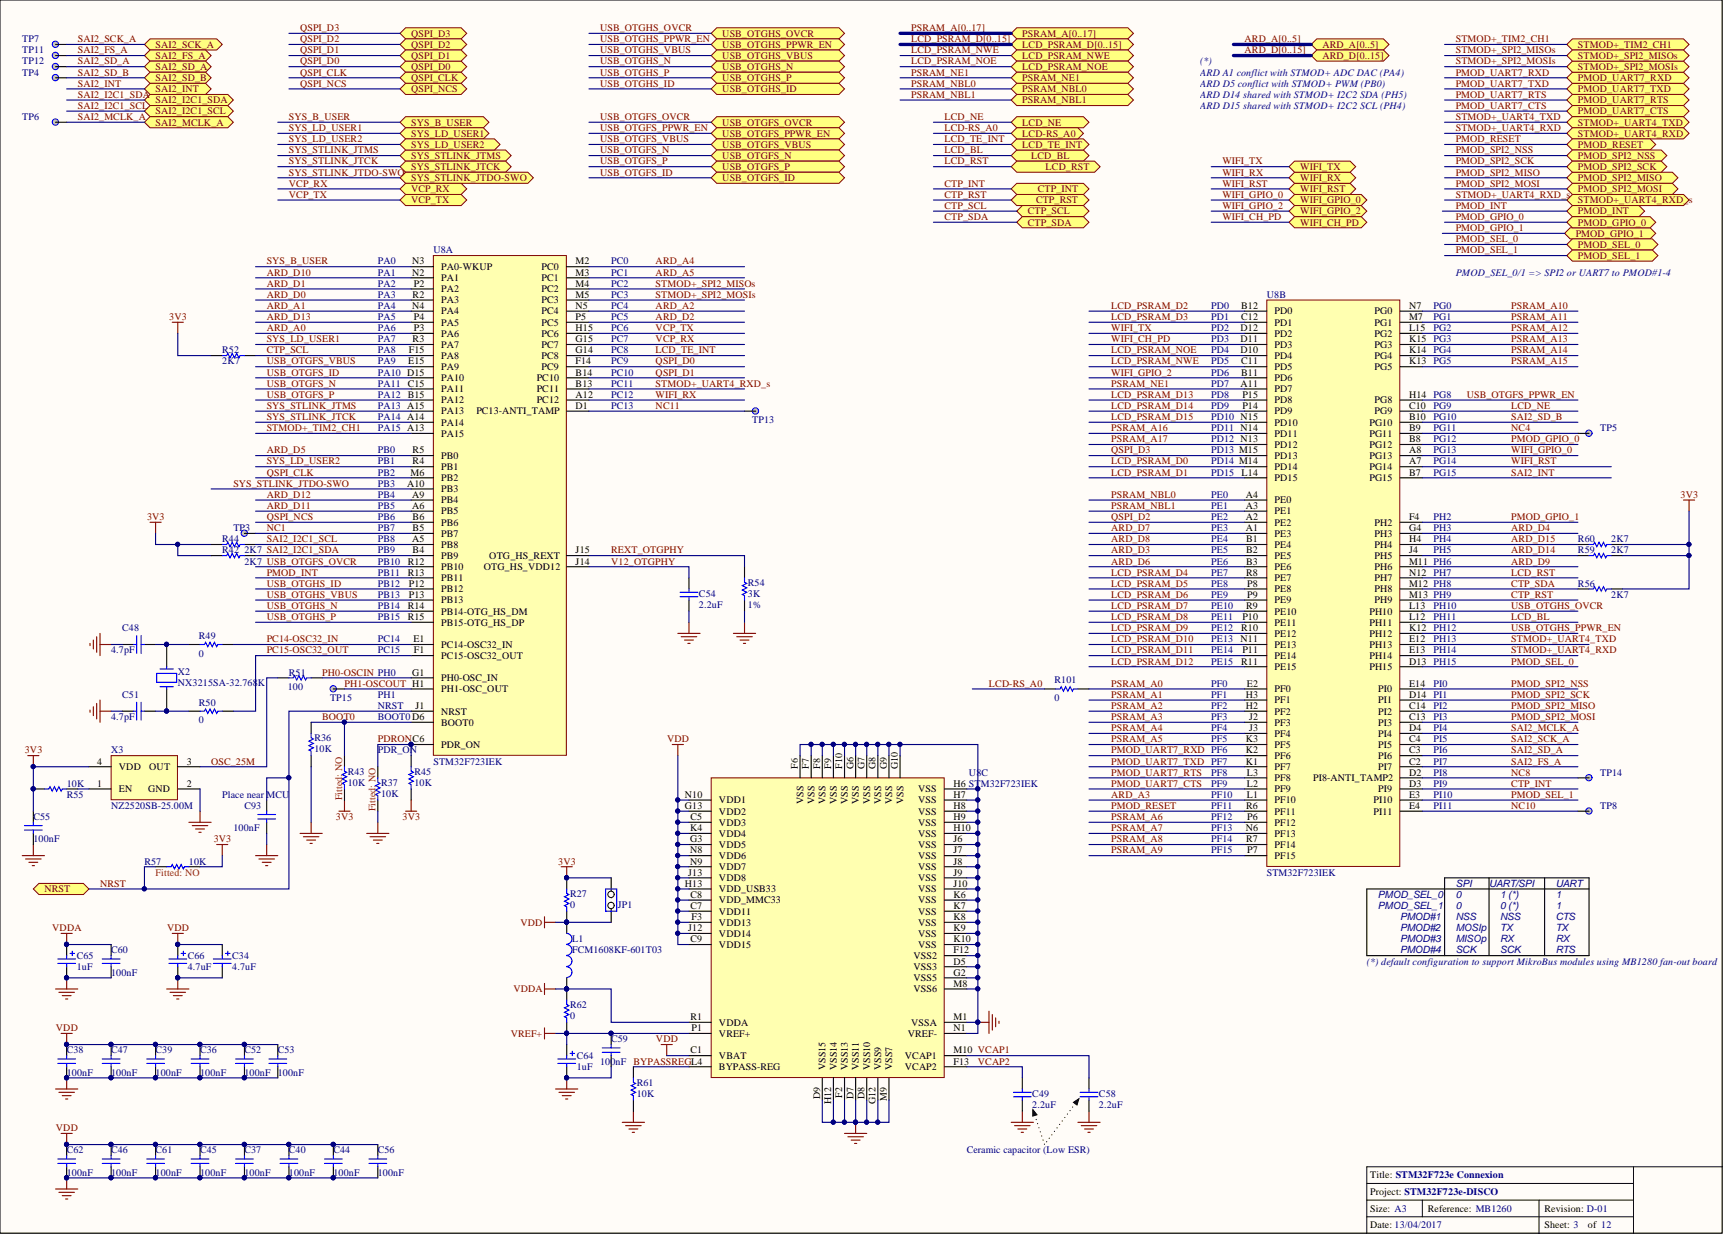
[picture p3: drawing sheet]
<svg xmlns="http://www.w3.org/2000/svg" width="393mm" height="282mm" viewBox="0 0 393 282" stroke-linecap="round" stroke-linejoin="round" font-family="sans-serif">
<defs><g id="words">
<g font-size="2.3" fill="#000080">
<text x="5.1" y="9.6">TP7</text>
<text x="5.1" y="12.2">TP11</text>
<text x="5.1" y="14.7">TP12</text>
<text x="5.1" y="17.2">TP4</text>
<text x="5.1" y="27.4">TP6</text>
<text x="98.9" y="57.8">U8A</text>
<text x="86.2" y="60.4">PA0</text>
<text x="86.2" y="62.9">PA1</text>
<text x="86.2" y="65.4">PA2</text>
<text x="139.4" y="60.4">PC0</text>
<text x="139.4" y="62.9">PC1</text>
<text x="139.4" y="65.4">PC2</text>
<text x="86.2" y="68">PA3</text>
<text x="86.2" y="70.5">PA4</text>
<text x="139.4" y="68">PC3</text>
<text x="139.4" y="70.5">PC4</text>
<text x="276.4" y="70.5">PD0</text>
<text x="289" y="68">U8B</text>
<text x="327.1" y="70.5">PG0</text>
<text x="86.2" y="73">PA5</text>
<text x="86.2" y="75.6">PA6</text>
<text x="139.4" y="73">PC5</text>
<text x="139.4" y="75.6">PC6</text>
<text x="276.4" y="73">PD1</text>
<text x="276.4" y="75.6">PD2</text>
<text x="327.1" y="73">PG1</text>
<text x="327.1" y="75.6">PG2</text>
<text x="50.7" y="83.2">2K7</text>
<text x="50.7" y="80.7">R52</text>
<text x="86.2" y="78.1">PA7</text>
<text x="86.2" y="80.7">PA8</text>
<text x="86.2" y="83.2">PA9</text>
<text x="139.4" y="78.1">PC7</text>
<text x="139.4" y="80.7">PC8</text>
<text x="139.4" y="83.2">PC9</text>
<text x="276.4" y="78.1">PD3</text>
<text x="276.4" y="80.7">PD4</text>
<text x="276.4" y="83.2">PD5</text>
<text x="86.2" y="85.7">PA10 D15</text>
<text x="86.2" y="88.3">PA11 C15</text>
<text x="139.4" y="85.7">PC10</text>
<text x="139.4" y="88.3">PC11</text>
<text x="276.4" y="85.7">PD6</text>
<text x="276.4" y="88.3">PD7</text>
<text x="86.2" y="90.8">PA12 B15</text>
<text x="86.2" y="93.3">PA13 A15</text>
<text x="86.2" y="95.9">PA14 A14</text>
<text x="139.4" y="90.8">PC12</text>
<text x="139.4" y="93.3">PC13</text>
<text x="276.4" y="90.8">PD8</text>
<text x="276.4" y="93.3">PD9</text>
<text x="276.4" y="95.9">PD10 N15</text>
<text x="327.1" y="93.3">PG9</text>
<text x="327.1" y="95.9">PG10</text>
<text x="86.2" y="98.4">PA15 A13</text>
<text x="171.6" y="96.6">TP13</text>
<text x="276.4" y="98.4">PD11 N14</text>
<text x="276.4" y="100.9">PD12 N13</text>
<text x="327.1" y="98.4">PG11</text>
<text x="327.1" y="100.9">PG12</text>
<text x="365.1" y="98.4">TP5</text>
<text x="86.2" y="103.5">PB0</text>
<text x="86.2" y="106">PB1</text>
<text x="276.4" y="103.5">PD13 M15</text>
<text x="276.4" y="106">PD14 M14</text>
<text x="327.1" y="103.5">PG13</text>
<text x="327.1" y="106">PG14</text>
<text x="86.2" y="108.5">PB2</text>
<text x="86.2" y="111.1">PB3</text>
<text x="86.2" y="113.6">PB4</text>
<text x="276.4" y="108.5">PD15</text>
<text x="276.4" y="113.6">PE0</text>
<text x="327.1" y="108.5">PG15</text>
<text x="86.2" y="116.2">PB5</text>
<text x="86.2" y="118.7">PB6</text>
<text x="276.4" y="116.2">PE1</text>
<text x="276.4" y="118.7">PE2</text>
<text x="327.1" y="118.7">PH2</text>
<text x="50.7" y="123.8">R44</text>
<text x="53.2" y="121.2">TP3</text>
<text x="86.2" y="121.2">PB7</text>
<text x="86.2" y="123.8">PB8</text>
<text x="276.4" y="121.2">PE3</text>
<text x="276.4" y="123.8">PE4</text>
<text x="327.1" y="121.2">PH3</text>
<text x="327.1" y="123.8">PH4</text>
<text x="360" y="123.8">R60</text>
<text x="367.6" y="123.8">2K7</text>
<text x="50.7" y="126.3">R42</text>
<text x="55.8" y="126.3">2K7 SAI2_I2C1_SDA</text>
<text x="55.8" y="128.8">2K7 USB_OTGFS_OVCR</text>
<text x="86.2" y="126.3">PB9</text>
<text x="86.2" y="128.8">PB10</text>
<text x="86.2" y="131.4">PB11</text>
<text x="276.4" y="126.3">PE5</text>
<text x="276.4" y="128.8">PE6</text>
<text x="276.4" y="131.4">PE7</text>
<text x="327.1" y="126.3">PH5</text>
<text x="360" y="126.3">R59</text>
<text x="367.6" y="126.3">2K7</text>
<text x="86.2" y="133.9">PB12</text>
<text x="86.2" y="136.4">PB13</text>
<text x="159.5" y="136.2">C54</text>
<text x="170.6" y="133.7">R54</text>
<text x="170.6" y="136.2">3K</text>
<text x="276.4" y="133.9">PE8</text>
<text x="276.4" y="136.4">PE9</text>
<text x="360" y="133.9">R56</text>
<text x="367.6" y="136.4">2K7</text>
<text x="86.2" y="139">PB14</text>
<text x="86.2" y="141.5">PB15</text>
<text x="159.5" y="138.7">2.2uF</text>
<text x="170.6" y="138.7">1%</text>
<text x="276.4" y="139">PE10</text>
<text x="276.4" y="141.5">PE11</text>
<text x="327.1" y="139">PH10</text>
<text x="327.1" y="141.5">PH11</text>
<text x="25.4" y="149.1">4.7pF</text>
<text x="27.9" y="144.1">C48</text>
<text x="45.4" y="145.8">R49</text>
<text x="45.4" y="149.9">0</text>
<text x="86.2" y="146.6">PC14</text>
<text x="86.2" y="149.1">PC15</text>
<text x="276.4" y="144.1">PE12</text>
<text x="276.4" y="146.6">PE13</text>
<text x="276.4" y="149.1">PE14</text>
<text x="327.1" y="146.6">PH13</text>
<text x="327.1" y="149.1">PH14</text>
<text x="40.6" y="153.9">X2</text>
<text x="65.9" y="154.2">R51</text>
<text x="240.6" y="156">R101</text>
<text x="276.4" y="151.7">PE15</text>
<text x="27.9" y="159.3">C51</text>
<text x="40.6" y="156.5">NX3215SA-32.768</text>
<text x="45.4" y="161">R50</text>
<text x="58.9" y="156.5">K</text>
<text x="65.7" y="157.5">100</text>
<text x="75.3" y="160">TP15</text>
<text x="86.2" y="159.3">PH1</text>
<text x="86.2" y="161.8">NRST</text>
<text x="240.6" y="160">0</text>
<text x="276.4" y="156.7">PF0</text>
<text x="276.4" y="159.3">PF1</text>
<text x="276.4" y="161.8">PF2</text>
<text x="327.1" y="156.7">PI0</text>
<text x="327.1" y="161.8">PI2</text>
<text x="25.4" y="164.3">4.7pF</text>
<text x="45.4" y="165.1">0</text>
<text x="86.2" y="164.3">BOOT0 D6</text>
<text x="276.4" y="164.3">PF3</text>
<text x="276.4" y="166.9">PF4</text>
<text x="327.1" y="164.3">PI3</text>
<text x="327.1" y="166.9">PI4</text>
<text x="25.4" y="172">X3</text>
<text x="71.8" y="171.7">10K</text>
<text x="71.8" y="169.2">R36</text>
<text x="86.2" y="172">PDR_ON</text>
<text x="276.4" y="169.4">PF5</text>
<text x="327.1" y="169.4">PI5</text>
<text x="327.1" y="172">PI6</text>
<text x="15.2" y="179.6">10K</text>
<text x="79.4" y="179.3">10K</text>
<text x="79.4" y="176.8">R43</text>
<text x="87" y="179.3">R37</text>
<text x="94.6" y="179.3">10K</text>
<text x="94.6" y="176.8">R45</text>
<text x="98.9" y="174.5">STM32F723IEK</text>
<text x="221.1" y="177">U8C</text>
<text x="223.8" y="179.6">M32F723IEK</text>
<text x="276.4" y="177">PF8</text>
<text x="276.4" y="179.6">PF9</text>
<text x="327.1" y="174.5">PI7</text>
<text x="327.1" y="177">PI8</text>
<text x="327.1" y="179.6">PI9</text>
<text x="365.1" y="177">TP14</text>
<text x="15.2" y="182.1">R55</text>
<text x="25.4" y="184.6">NZ2520SB-25.00M</text>
<text x="50.7" y="182.1">Place near MCU</text>
<text x="55.8" y="184.6">C93</text>
<text x="87" y="181.8">10K</text>
<text x="276.4" y="182.1">PF10</text>
<text x="276.4" y="184.6">PF11</text>
<text x="327.1" y="182.1">PI10</text>
<text x="327.1" y="184.6">PI11</text>
<text x="365.1" y="184.6">TP8</text>
<text x="7.6" y="187.2">C55</text>
<text x="53.2" y="189.7">100nF</text>
<text x="276.4" y="187.2">PF12</text>
<text x="276.4" y="189.7">PF13</text>
<text x="7.6" y="192.2">100nF</text>
<text x="33" y="197.3">R57</text>
<text x="43.1" y="197.3">10K</text>
<text x="276.4" y="192.2">PF14</text>
<text x="276.4" y="194.8">PF15</text>
<text x="289" y="199.9">STM32F723IEK</text>
<text x="332.1" y="202.4">SPI</text>
<text x="339.7" y="202.4">UART/SPI</text>
<text x="354.9" y="202.4">UART</text>
<text x="130.1" y="207.2">0</text>
<text x="130.1" y="204.7">R27</text>
<text x="141" y="207.2">JP1</text>
<text x="314.4" y="204.9">PMOD_SEL_0</text>
<text x="314.4" y="207.5">PMOD_SEL_1</text>
<text x="319.5" y="210">PMOD#1</text>
<text x="332.1" y="204.9">0</text>
<text x="332.1" y="207.5">0</text>
<text x="342.3" y="207.5">0 (*)</text>
<text x="342.3" y="204.9">1 (*)</text>
<text x="354.9" y="204.9">1</text>
<text x="354.9" y="207.5">1</text>
<text x="130.6" y="215.1">L1</text>
<text x="319.5" y="212.5">PMOD#2</text>
<text x="319.5" y="215.1">PMOD#3</text>
<text x="17.5" y="218.9">C65</text>
<text x="17.5" y="221.4">1uF</text>
<text x="25.4" y="217.6">C60</text>
<text x="42.8" y="218.9">C66</text>
<text x="42.8" y="221.4">4.7uF</text>
<text x="53" y="218.9">C34</text>
<text x="53" y="221.4">4.7uF</text>
<text x="130.6" y="217.6">FCM1608KF-601T03</text>
<text x="311.8" y="220.1">(*) default configuration to support MikroBus modules using MB1280 fan-out board</text>
<text x="319.5" y="217.6">PMOD#4</text>
<text x="25.4" y="222.7">100nF</text>
<text x="130.1" y="232.6">0</text>
<text x="130.1" y="230">R62</text>
<text x="139.4" y="237.9">C59</text>
<text x="15.2" y="240.4">C38</text>
<text x="15.2" y="245.5">100nF</text>
<text x="25.4" y="240.4">C47</text>
<text x="25.4" y="245.5">100nF</text>
<text x="35.5" y="240.4">C39</text>
<text x="35.5" y="245.5">100nF</text>
<text x="45.6" y="240.4">C36</text>
<text x="45.6" y="245.5">100nF</text>
<text x="55.8" y="240.4">C52</text>
<text x="55.8" y="245.5">100nF</text>
<text x="63.4" y="240.4">C53</text>
<text x="63.4" y="245.5">100nF</text>
<text x="131.6" y="241.7">C64</text>
<text x="131.6" y="244.2">1uF</text>
<text x="136.9" y="243">100nF</text>
<text x="145.3" y="247.8">R61</text>
<text x="145.3" y="250.3">10K</text>
<text x="235.5" y="250.3">C49</text>
<text x="250.7" y="250.3">C58</text>
<text x="235.5" y="252.9">2.2uF</text>
<text x="250.7" y="252.9">2.2uF</text>
<text x="15.2" y="263.3">C62</text>
<text x="25.4" y="263.3">C46</text>
<text x="35.5" y="263.3">C61</text>
<text x="45.6" y="263.3">C45</text>
<text x="55.8" y="263.3">C37</text>
<text x="65.9" y="263.3">C40</text>
<text x="76.1" y="263.3">C44</text>
<text x="86.2" y="263.3">C56</text>
<text x="220.6" y="263.3">Ceramic capacitor (Low ESR)</text>
<text x="15.2" y="268.3">100nF</text>
<text x="25.4" y="268.3">100nF</text>
<text x="35.5" y="268.3">100nF</text>
<text x="45.6" y="268.3">100nF</text>
<text x="55.8" y="268.3">100nF</text>
<text x="65.9" y="268.3">100nF</text>
<text x="76.1" y="268.3">100nF</text>
<text x="86.2" y="268.3">100nF</text>
</g>
<g font-size="2.3" fill="#800000">
<text x="17.7" y="9.6">SAI2_SCK_A</text>
<text x="35.5" y="10.9">SAI2_SCK_A</text>
<text x="68.5" y="9.6">QSPI_D2</text>
<text x="68.5" y="7.1">QSPI_D3</text>
<text x="93.8" y="8.4">QSPI_D3</text>
<text x="93.8" y="10.9">QSPI_D2</text>
<text x="136.9" y="7.1">USB_OTGHS_OVCR</text>
<text x="136.9" y="9.6">USB_OTGHS_PPWR_EN</text>
<text x="164.8" y="8.4">USB_OTGHS_OVCR</text>
<text x="164.8" y="10.9">USB_OTGHS_PPWR_EN</text>
<text x="207.9" y="7.1">PSRAM_A[0..17]</text>
<text x="207.9" y="9.6">LCD_PSRAM_D[0..15]</text>
<text x="233.3" y="8.4">PSRAM_A[0..17]</text>
<text x="233.3" y="10.9">LCD_PSRAM_D[0..15]</text>
<text x="284" y="9.6">ARD_A[0..5]</text>
<text x="301.7" y="10.9">ARD_A[0..5]</text>
<text x="332.1" y="9.6">STMOD+_TIM2_CH1</text>
<text x="360" y="10.9">STMOD+_TIM2_CH1</text>
<text x="17.7" y="17.2">SAI2_SD_B</text>
<text x="17.7" y="12.2">SAI2_FS_A</text>
<text x="17.7" y="14.7">SAI2_SD_A</text>
<text x="35.5" y="13.4">SAI2_FS_A</text>
<text x="35.5" y="16">SAI2_SD_A</text>
<text x="68.5" y="14.7">QSPI_D0</text>
<text x="68.5" y="12.2">QSPI_D1</text>
<text x="68.5" y="17.2">QSPI_CLK</text>
<text x="93.8" y="16">QSPI_D0</text>
<text x="93.8" y="13.4">QSPI_D1</text>
<text x="136.9" y="12.2">USB_OTGHS_VBUS</text>
<text x="136.9" y="14.7">USB_OTGHS_N</text>
<text x="136.9" y="17.2">USB_OTGHS_P</text>
<text x="164.8" y="13.4">USB_OTGHS_VBUS</text>
<text x="164.8" y="16">USB_OTGHS_N</text>
<text x="207.9" y="14.7">LCD_PSRAM_NOE</text>
<text x="207.9" y="12.2">LCD_PSRAM_NWE</text>
<text x="207.9" y="17.2">PSRAM_NE1</text>
<text x="233.3" y="13.4">LCD_PSRAM_NWE</text>
<text x="233.3" y="16">LCD_PSRAM_NOE</text>
<text x="284" y="12.2">ARD_D[0..15]</text>
<text x="301.7" y="13.4">ARD_D[0..15]</text>
<text x="332.1" y="17.2">PMOD_UART7_RXD</text>
<text x="332.1" y="14.7">STMOD+_SPI2_MOSIs</text>
<text x="332.1" y="12.2">STMOD+_SPI2_MISOs</text>
<text x="360" y="16">STMOD+_SPI2_MOSIs</text>
<text x="360" y="13.4">STMOD+_SPI2_MISOs</text>
<text x="17.7" y="22.3">SAI2_I2C1_SDA</text>
<text x="17.7" y="19.8">SAI2_INT</text>
<text x="35.5" y="23.6">SAI2_I2C1_SDA</text>
<text x="35.5" y="18.5">SAI2_SD_B</text>
<text x="35.5" y="21.1">SAI2_INT</text>
<text x="68.5" y="19.8">QSPI_NCS</text>
<text x="93.8" y="18.5">QSPI_CLK</text>
<text x="93.8" y="21.1">QSPI_NCS</text>
<text x="136.9" y="19.8">USB_OTGHS_ID</text>
<text x="164.8" y="18.5">USB_OTGHS_P</text>
<text x="164.8" y="21.1">USB_OTGHS_ID</text>
<text x="207.9" y="19.8">PSRAM_NBL0</text>
<text x="207.9" y="22.3">PSRAM_NBL1</text>
<text x="233.3" y="18.5">PSRAM_NE1</text>
<text x="233.3" y="21.1">PSRAM_NBL0</text>
<text x="233.3" y="23.6">PSRAM_NBL1</text>
<text x="332.1" y="22.3">PMOD_UART7_RTS</text>
<text x="332.1" y="19.8">PMOD_UART7_TXD</text>
<text x="360" y="21.1">PMOD_UART7_TXD</text>
<text x="360" y="23.6">PMOD_UART7_RTS</text>
<text x="360" y="18.5">PMOD_UART7_RXD</text>
<text x="17.7" y="24.9">SAI2_I2C1_SCL</text>
<text x="17.7" y="27.4">SAI2_MCLK_A</text>
<text x="35.5" y="26.1">SAI2_I2C1_SCL</text>
<text x="35.5" y="28.7">SAI2_MCLK_A</text>
<text x="65.9" y="27.4">SYS_B_USER</text>
<text x="65.9" y="29.9">SYS_LD_USER1</text>
<text x="93.8" y="28.7">SYS_B_USER</text>
<text x="136.9" y="27.4">USB_OTGFS_OVCR</text>
<text x="136.9" y="29.9">USB_OTGFS_PPWR_EN</text>
<text x="164.8" y="28.7">USB_OTGFS_OVCR</text>
<text x="215.5" y="27.4">LCD_NE</text>
<text x="215.5" y="29.9">LCD-RS_A0</text>
<text x="233.3" y="28.7">LCD_NE</text>
<text x="332.1" y="29.9">STMOD+_UART4_RXD</text>
<text x="332.1" y="24.9">PMOD_UART7_CTS</text>
<text x="332.1" y="27.4">STMOD+_UART4_TXD</text>
<text x="360" y="26.1">PMOD_UART7_CTS</text>
<text x="360" y="28.7">STMOD+_UART4_TXD</text>
<text x="65.9" y="35">SYS_STLINK_JTMS</text>
<text x="65.9" y="32.5">SYS_LD_USER2</text>
<text x="93.8" y="31.2">SYS_LD_USER1</text>
<text x="93.8" y="33.7">SYS_LD_USER2</text>
<text x="136.9" y="32.5">USB_OTGFS_VBUS</text>
<text x="136.9" y="35">USB_OTGFS_N</text>
<text x="164.8" y="31.2">USB_OTGFS_PPWR_EN</text>
<text x="164.8" y="33.7">USB_OTGFS_VBUS</text>
<text x="215.5" y="35">LCD_BL</text>
<text x="215.5" y="32.5">LCD_TE_INT</text>
<text x="233.3" y="33.7">LCD_TE_INT</text>
<text x="233.3" y="31.2">LCD-RS_A0</text>
<text x="332.1" y="32.5">PMOD_RESET</text>
<text x="332.1" y="35">PMOD_SPI2_NSS</text>
<text x="360" y="31.2">STMOD+_UART4_RXD</text>
<text x="360" y="33.7">PMOD_RESET</text>
<text x="65.9" y="37.5">SYS_STLINK_JTCK</text>
<text x="65.9" y="40.1">SYS_STLINK_JTDO-SWO</text>
<text x="93.8" y="36.3">SYS_STLINK_JTMS</text>
<text x="93.8" y="38.8">SYS_STLINK_JTCK</text>
<text x="93.8" y="41.3">SYS_STLINK_JTDO-SWO</text>
<text x="136.9" y="40.1">USB_OTGFS_ID</text>
<text x="136.9" y="37.5">USB_OTGFS_P</text>
<text x="164.8" y="36.3">USB_OTGFS_N</text>
<text x="164.8" y="38.8">USB_OTGFS_P</text>
<text x="164.8" y="41.3">USB_OTGFS_ID</text>
<text x="215.5" y="37.5">LCD_RST</text>
<text x="235.3" y="36.3">LCD_BL</text>
<text x="238.6" y="38.8">LCD_RST</text>
<text x="278.9" y="37.5">WIFI_TX</text>
<text x="278.9" y="40.1">WIFI_RX</text>
<text x="296.6" y="41.3">WIFI_RX</text>
<text x="296.6" y="38.8">WIFI_TX</text>
<text x="332.1" y="40.1">PMOD_SPI2_MISO</text>
<text x="332.1" y="37.5">PMOD_SPI2_SCK</text>
<text x="360" y="41.3">PMOD_SPI2_MISO</text>
<text x="360" y="36.3">PMOD_SPI2_NSS</text>
<text x="360" y="38.8">PMOD_SPI2_SCK</text>
<text x="65.9" y="45.1">VCP_TX</text>
<text x="65.9" y="42.6">VCP_RX</text>
<text x="93.8" y="43.9">VCP_RX</text>
<text x="93.8" y="46.4">VCP_TX</text>
<text x="215.5" y="47.7">CTP_SCL</text>
<text x="215.5" y="42.6">CTP_INT</text>
<text x="215.5" y="45.1">CTP_RST</text>
<text x="236.4" y="46.4">CTP_RST</text>
<text x="236.8" y="43.9">CTP_INT</text>
<text x="278.9" y="42.6">WIFI_RST</text>
<text x="278.9" y="45.1">WIFI_GPIO_0</text>
<text x="278.9" y="47.7">WIFI_GPIO_2</text>
<text x="296.6" y="43.9">WIFI_RST</text>
<text x="296.6" y="46.4">WIFI_GPIO_0</text>
<text x="332.1" y="42.6">PMOD_SPI2_MOSI</text>
<text x="332.1" y="45.1">STMOD+_UART4_RXD_s</text>
<text x="332.1" y="47.7">PMOD_INT</text>
<text x="360" y="43.9">PMOD_SPI2_MOSI</text>
<text x="360" y="46.4">STMOD+_UART4_RXD_s</text>
<text x="215.5" y="50.2">CTP_SDA</text>
<text x="234.5" y="48.9">CTP_SCL</text>
<text x="234.5" y="51.5">CTP_SDA</text>
<text x="278.9" y="50.2">WIFI_CH_PD</text>
<text x="296.6" y="48.9">WIFI_GPIO_2</text>
<text x="296.6" y="51.5">WIFI_CH_PD</text>
<text x="332.1" y="52.8">PMOD_GPIO_1</text>
<text x="332.1" y="50.2">PMOD_GPIO_0</text>
<text x="360" y="48.9">PMOD_INT</text>
<text x="360" y="51.5">PMOD_GPIO_0</text>
<text x="332.1" y="55.3">PMOD_SEL_0</text>
<text x="332.1" y="57.8">PMOD_SEL_1</text>
<text x="359.5" y="54">PMOD_GPIO_1</text>
<text x="360" y="56.6">PMOD_SEL_0</text>
<text x="360" y="59.1">PMOD_SEL_1</text>
<text x="60.8" y="60.4">SYS_B_USER</text>
<text x="60.8" y="62.9">ARD_D10</text>
<text x="60.8" y="65.4">ARD_D1</text>
<text x="149.6" y="60.4">ARD_A4</text>
<text x="149.6" y="62.9">ARD_A5</text>
<text x="149.6" y="65.4">STMOD+_SPI2_MISOs</text>
<text x="60.8" y="68">ARD_D0</text>
<text x="60.8" y="70.5">ARD_A1</text>
<text x="149.6" y="70.5">ARD_A2</text>
<text x="149.6" y="68">STMOD+_SPI2_MOSIs</text>
<text x="253.5" y="70.5">LCD_PSRAM_D2</text>
<text x="344.8" y="70.5">PSRAM_A10</text>
<text x="38.6" y="73">3V3</text>
<text x="60.8" y="73">ARD_D13</text>
<text x="60.8" y="75.6">ARD_A0</text>
<text x="149.6" y="73">ARD_D2</text>
<text x="149.6" y="75.6">VCP_TX</text>
<text x="253.5" y="73">LCD_PSRAM_D3</text>
<text x="253.5" y="75.6">WIFI_TX</text>
<text x="344.8" y="73">PSRAM_A11</text>
<text x="344.8" y="75.6">PSRAM_A12</text>
<text x="60.8" y="78.1">SYS_LD_USER1</text>
<text x="60.8" y="80.7">CTP_SCL</text>
<text x="60.8" y="83.2">USB_OTGFS_VBUS</text>
<text x="149.6" y="78.1">VCP_RX</text>
<text x="149.6" y="80.7">LCD_TE_INT</text>
<text x="149.6" y="83.2">QSPI_D0</text>
<text x="253.5" y="78.1">WIFI_CH_PD</text>
<text x="253.5" y="80.7">LCD_PSRAM_NOE</text>
<text x="253.5" y="83.2">LCD_PSRAM_NWE</text>
<text x="344.8" y="78.1">PSRAM_A13</text>
<text x="344.8" y="80.7">PSRAM_A14</text>
<text x="344.8" y="83.2">PSRAM_A15</text>
<text x="60.8" y="85.7">USB_OTGFS_ID</text>
<text x="60.8" y="88.3">USB_OTGFS_N</text>
<text x="149.6" y="85.7">QSPI_D1</text>
<text x="149.6" y="88.3">STMOD+_UART4_RXD_s</text>
<text x="253.5" y="85.7">WIFI_GPIO_2</text>
<text x="253.5" y="88.3">PSRAM_NE1</text>
<text x="60.8" y="90.8">USB_OTGFS_P</text>
<text x="60.8" y="93.3">SYS_STLINK_JTMS</text>
<text x="60.8" y="95.9">SYS_STLINK_JTCK</text>
<text x="149.6" y="93.3">NC11</text>
<text x="149.6" y="90.8">WIFI_RX</text>
<text x="253.5" y="90.8">LCD_PSRAM_D13</text>
<text x="253.5" y="93.3">LCD_PSRAM_D14</text>
<text x="253.5" y="95.9">LCD_PSRAM_D15</text>
<text x="334.7" y="90.8">USB_OTGFS_PPWR_EN</text>
<text x="344.8" y="93.3">LCD_NE</text>
<text x="344.8" y="95.9">SAI2_SD_B</text>
<text x="60.8" y="98.4">STMOD+_TIM2_CH1</text>
<text x="253.5" y="98.4">PSRAM_A16</text>
<text x="253.5" y="100.9">PSRAM_A17</text>
<text x="344.8" y="98.4">NC4</text>
<text x="344.8" y="100.9">PMOD_GPIO_0</text>
<text x="60.8" y="103.5">ARD_D5</text>
<text x="60.8" y="106">SYS_LD_USER2</text>
<text x="253.5" y="103.5">QSPI_D3</text>
<text x="253.5" y="106">LCD_PSRAM_D0</text>
<text x="344.8" y="103.5">WIFI_GPIO_0</text>
<text x="344.8" y="106">WIFI_RST</text>
<text x="53.2" y="111.1">SYS_STLINK_JTDO-SWO</text>
<text x="60.8" y="108.5">QSPI_CLK</text>
<text x="60.8" y="113.6">ARD_D12</text>
<text x="253.5" y="108.5">LCD_PSRAM_D1</text>
<text x="253.5" y="113.6">PSRAM_NBL0</text>
<text x="344.8" y="108.5">SAI2_INT</text>
<text x="383.4" y="113.6">3V3</text>
<text x="33.6" y="118.7">3V3</text>
<text x="60.8" y="116.2">ARD_D11</text>
<text x="60.8" y="118.7">QSPI_NCS</text>
<text x="253.5" y="116.2">PSRAM_NBL1</text>
<text x="253.5" y="118.7">QSPI_D2</text>
<text x="344.8" y="118.7">PMOD_GPIO_1</text>
<text x="60.8" y="121.2">NC1</text>
<text x="60.8" y="123.8">SAI2_I2C1_SCL</text>
<text x="253.5" y="121.2">ARD_D7</text>
<text x="253.5" y="123.8">ARD_D8</text>
<text x="344.8" y="121.2">ARD_D4</text>
<text x="344.8" y="123.8">ARD_D15</text>
<text x="60.8" y="131.4">PMOD_INT</text>
<text x="139.4" y="126.3">REXT_OTGPHY</text>
<text x="139.4" y="128.8">V12_OTGPHY</text>
<text x="253.5" y="126.3">ARD_D3</text>
<text x="253.5" y="128.8">ARD_D6</text>
<text x="253.5" y="131.4">LCD_PSRAM_D4</text>
<text x="344.8" y="126.3">ARD_D14</text>
<text x="344.8" y="128.8">ARD_D9</text>
<text x="344.8" y="131.4">LCD_RST</text>
<text x="60.8" y="133.9">USB_OTGHS_ID</text>
<text x="60.8" y="136.4">USB_OTGHS_VBUS</text>
<text x="253.5" y="133.9">LCD_PSRAM_D5</text>
<text x="253.5" y="136.4">LCD_PSRAM_D6</text>
<text x="344.8" y="133.9">CTP_SDA</text>
<text x="344.8" y="136.4">CTP_RST</text>
<text x="60.8" y="139">USB_OTGHS_N</text>
<text x="60.8" y="141.5">USB_OTGHS_P</text>
<text x="253.5" y="139">LCD_PSRAM_D7</text>
<text x="253.5" y="141.5">LCD_PSRAM_D8</text>
<text x="344.8" y="139">USB_OTGHS_OVCR</text>
<text x="344.8" y="141.5">LCD_BL</text>
<text x="60.8" y="146.6">PC14-OSC32_IN</text>
<text x="60.8" y="149.1">PC15-OSC32_OUT</text>
<text x="253.5" y="144.1">LCD_PSRAM_D9</text>
<text x="253.5" y="146.6">LCD_PSRAM_D10</text>
<text x="253.5" y="149.1">LCD_PSRAM_D11</text>
<text x="344.8" y="144.1">USB_OTGHS_PPWR_EN</text>
<text x="344.8" y="146.6">STMOD+_UART4_TXD</text>
<text x="344.8" y="149.1">STMOD+_UART4_RXD</text>
<text x="73.5" y="154.2">PH0-OSCIN PH0</text>
<text x="253.5" y="151.7">LCD_PSRAM_D12</text>
<text x="344.8" y="151.7">PMOD_SEL_0</text>
<text x="78.6" y="156.7">PH1-OSCOUT H1</text>
<text x="225.6" y="156.7">LCD-RS_A0</text>
<text x="253.5" y="156.7">PSRAM_A0</text>
<text x="253.5" y="159.3">PSRAM_A1</text>
<text x="253.5" y="161.8">PSRAM_A2</text>
<text x="344.8" y="156.7">PMOD_SPI2_NSS</text>
<text x="344.8" y="159.3">PMOD_SPI2_SCK</text>
<text x="344.8" y="161.8">PMOD_SPI2_MISO</text>
<text x="73.5" y="164.3">BOOT0</text>
<text x="253.5" y="164.3">PSRAM_A3</text>
<text x="253.5" y="166.9">PSRAM_A4</text>
<text x="344.8" y="164.3">PMOD_SPI2_MOSI</text>
<text x="344.8" y="166.9">SAI2_MCLK_A</text>
<text x="5.7" y="172">3V3</text>
<text x="86.2" y="169.4">PDRONC6</text>
<text x="152.2" y="169.4">VDD</text>
<text x="253.5" y="172">PMOD_UART7_RXD PF6</text>
<text x="253.5" y="169.4">PSRAM_A5</text>
<text x="344.8" y="169.4">SAI2_SCK_A</text>
<text x="344.8" y="172">SAI2_SD_A</text>
<text x="48.2" y="174.5">OSC_25M</text>
<text x="253.5" y="174.5">PMOD_UART7_TXD PF7</text>
<text x="253.5" y="177">PMOD_UART7_RTS</text>
<text x="253.5" y="179.6">PMOD_UART7_CTS</text>
<text x="344.8" y="174.5">SAI2_FS_A</text>
<text x="344.8" y="177">NC8</text>
<text x="344.8" y="179.6">CTP_INT</text>
<text x="253.5" y="182.1">ARD_A3</text>
<text x="253.5" y="184.6">PMOD_RESET</text>
<text x="344.8" y="184.6">NC10</text>
<text x="344.8" y="182.1">PMOD_SEL_1</text>
<text x="76.7" y="187.2">3V3</text>
<text x="91.9" y="187.2">3V3</text>
<text x="253.5" y="187.2">PSRAM_A6</text>
<text x="253.5" y="189.7">PSRAM_A7</text>
<text x="48.8" y="192.2">3V3</text>
<text x="127.4" y="197.3">3V3</text>
<text x="253.5" y="192.2">PSRAM_A8</text>
<text x="253.5" y="194.8">PSRAM_A9</text>
<text x="10.1" y="203.7">NRST</text>
<text x="22.8" y="202.4">NRST</text>
<text x="11.9" y="212.5">VDDA</text>
<text x="38.1" y="212.5">VDD</text>
<text x="118.7" y="211.3">VDD</text>
<text x="117.1" y="226.5">VDDA</text>
<text x="12.8" y="235.4">VDD</text>
<text x="116.5" y="236.6">VREF+</text>
<text x="149.7" y="237.9">VDD</text>
<text x="144.5" y="243">BYPASSREGL4</text>
<text x="223.1" y="243">VCAP2</text>
<text x="12.8" y="258.2">VDD</text>
</g>
<g font-size="2.3" fill="#0c0087">
<text x="273.8" y="14.7">(*)</text>
<text x="273.8" y="17.2">ARD A1 conflict with STMOD+ ADC DAC (PA4)</text>
<text x="273.8" y="19.8">ARD D5 conflict with STMOD+ PWM (PB0)</text>
<text x="273.8" y="22.3">ARD D14 shared with STMOD+ I2C2 SDA (PH5)</text>
<text x="273.8" y="24.9">ARD D15 shared with STMOD+ I2C2 SCL (PH4)</text>
<text x="332.1" y="62.9">PMOD_SEL_0/1 =&gt; SPI2 or UART7 to PMOD#1-4</text>
<text x="332.1" y="210">NSS</text>
<text x="342.3" y="210">NSS</text>
<text x="354.9" y="210">CTS</text>
<text x="332.1" y="212.5">MOSIp</text>
<text x="332.1" y="215.1">MISOp</text>
<text x="342.3" y="212.5">TX</text>
<text x="342.3" y="215.1">RX</text>
<text x="354.9" y="212.5">TX</text>
<text x="354.9" y="215.1">RX</text>
<text x="332.1" y="217.6">SCK</text>
<text x="342.3" y="217.6">SCK</text>
<text x="354.9" y="217.6">RTS</text>
</g>
<g font-size="2.3">
<text x="94.1" y="60.4">N3</text>
<text x="94.1" y="62.9">N2</text>
<text x="94.4" y="65.4">P2</text>
<text x="100.7" y="61.6">PA0-WKUP</text>
<text x="100.7" y="64.2">PA1</text>
<text x="123.6" y="61.6">PC0</text>
<text x="123.6" y="64.2">PC1</text>
<text x="131.3" y="60.4">M2</text>
<text x="131.3" y="62.9">M3</text>
<text x="131.3" y="65.4">M4</text>
<text x="94.1" y="70.5">N4</text>
<text x="94.1" y="68">R2</text>
<text x="100.7" y="66.7">PA2</text>
<text x="100.7" y="69.2">PA3</text>
<text x="100.7" y="71.8">PA4</text>
<text x="123.6" y="66.7">PC2</text>
<text x="123.6" y="69.2">PC3</text>
<text x="123.6" y="71.8">PC4</text>
<text x="131.3" y="68">M5</text>
<text x="131.3" y="70.5">N5</text>
<text x="283.2" y="70.5">B12</text>
<text x="290.8" y="71.8">PD0</text>
<text x="313.6" y="71.8">PG0</text>
<text x="321.5" y="70.5">N7</text>
<text x="94.4" y="73">P4</text>
<text x="94.4" y="75.6">P3</text>
<text x="100.7" y="74.3">PA5</text>
<text x="100.7" y="76.8">PA6</text>
<text x="123.6" y="74.3">PC5</text>
<text x="123.6" y="76.8">PC6</text>
<text x="131.3" y="73">P5</text>
<text x="131.3" y="75.6">H15</text>
<text x="283" y="75.6">D12</text>
<text x="283.2" y="73">C12</text>
<text x="290.8" y="74.3">PD1</text>
<text x="290.8" y="76.8">PD2</text>
<text x="313.6" y="74.3">PG1</text>
<text x="313.6" y="76.8">PG2</text>
<text x="321.5" y="73">M7</text>
<text x="321.5" y="75.6">L15</text>
<text x="93.1" y="83.2">E15</text>
<text x="93.3" y="80.7">F15</text>
<text x="94.1" y="78.1">R3</text>
<text x="100.7" y="79.4">PA7</text>
<text x="100.7" y="81.9">PA8</text>
<text x="123.6" y="79.4">PC7</text>
<text x="123.6" y="81.9">PC8</text>
<text x="131.3" y="78.1">G15</text>
<text x="131.3" y="80.7">G14</text>
<text x="131.3" y="83.2">F14</text>
<text x="283" y="78.1">D11</text>
<text x="283" y="80.7">D10</text>
<text x="283.2" y="83.2">C11</text>
<text x="290.8" y="79.4">PD3</text>
<text x="290.8" y="81.9">PD4</text>
<text x="313.6" y="79.4">PG3</text>
<text x="313.6" y="81.9">PG4</text>
<text x="321.5" y="78.1">K15 PG3</text>
<text x="321.5" y="80.7">K14 PG4</text>
<text x="321.5" y="83.2">K13 PG5</text>
<text x="100.7" y="84.5">PA9</text>
<text x="100.7" y="87">PA10</text>
<text x="100.7" y="89.5">PA11</text>
<text x="122.5" y="87">PC10</text>
<text x="122.5" y="89.5">PC11</text>
<text x="123.6" y="84.5">PC9</text>
<text x="131.3" y="85.7">B14</text>
<text x="131.3" y="88.3">B13</text>
<text x="283" y="88.3">A11</text>
<text x="283.2" y="85.7">B11</text>
<text x="290.8" y="84.5">PD5</text>
<text x="290.8" y="87">PD6</text>
<text x="290.8" y="89.5">PD7</text>
<text x="313.6" y="84.5">PG5</text>
<text x="100.7" y="92.1">PA12</text>
<text x="100.7" y="94.6">PA13</text>
<text x="108.7" y="94.6">PC13-ANTI_TAMP</text>
<text x="122.5" y="92.1">PC12</text>
<text x="131.3" y="93.3">D1</text>
<text x="131.3" y="90.8">A12</text>
<text x="283.5" y="90.8">P15</text>
<text x="283.5" y="93.3">P14</text>
<text x="290.8" y="92.1">PD8</text>
<text x="290.8" y="94.6">PD9</text>
<text x="313.6" y="92.1">PG8</text>
<text x="313.6" y="94.6">PG9</text>
<text x="321.5" y="90.8">H14 PG8</text>
<text x="321.5" y="93.3">C10</text>
<text x="321.5" y="95.9">B10</text>
<text x="100.7" y="97.1">PA14</text>
<text x="100.7" y="99.7">PA15</text>
<text x="290.8" y="97.1">PD10</text>
<text x="290.8" y="99.7">PD11</text>
<text x="312.4" y="97.1">PG10</text>
<text x="312.4" y="99.7">PG11</text>
<text x="321.5" y="98.4">B9</text>
<text x="321.5" y="100.9">B8</text>
<text x="94.1" y="103.5">R5</text>
<text x="94.1" y="106">R4</text>
<text x="100.7" y="104.7">PB0</text>
<text x="100.7" y="107.3">PB1</text>
<text x="290.8" y="102.2">PD12</text>
<text x="290.8" y="104.7">PD13</text>
<text x="290.8" y="107.3">PD14</text>
<text x="312.4" y="102.2">PG12</text>
<text x="312.4" y="104.7">PG13</text>
<text x="312.4" y="107.3">PG14</text>
<text x="321.5" y="103.5">A8</text>
<text x="321.5" y="106">A7</text>
<text x="92.9" y="111.1">A10</text>
<text x="93.6" y="108.5">M6</text>
<text x="94.1" y="113.6">A9</text>
<text x="100.7" y="109.8">PB2</text>
<text x="100.7" y="112.4">PB3</text>
<text x="283.3" y="108.5">L14</text>
<text x="284.2" y="113.6">A4</text>
<text x="290.8" y="109.8">PD15</text>
<text x="312.4" y="109.8">PG15</text>
<text x="321.5" y="108.5">B7</text>
<text x="94.1" y="116.2">A6</text>
<text x="94.1" y="118.7">B6</text>
<text x="100.7" y="114.9">PB4</text>
<text x="100.7" y="117.4">PB5</text>
<text x="100.7" y="120">PB6</text>
<text x="284.2" y="118.7">A2</text>
<text x="284.2" y="116.2">A3</text>
<text x="290.8" y="120">PE2</text>
<text x="290.8" y="114.9">PE0</text>
<text x="290.8" y="117.4">PE1</text>
<text x="313.6" y="120">PH2</text>
<text x="321.5" y="118.7">F4</text>
<text x="94.1" y="123.8">A5</text>
<text x="94.1" y="121.2">B5</text>
<text x="100.7" y="122.5">PB7</text>
<text x="100.7" y="125">PB8</text>
<text x="284.2" y="121.2">A1</text>
<text x="284.3" y="123.8">B1</text>
<text x="290.8" y="122.5">PE3</text>
<text x="290.8" y="125">PE4</text>
<text x="313.6" y="122.5">PH3</text>
<text x="313.6" y="125">PH4</text>
<text x="321.5" y="121.2">G4</text>
<text x="321.5" y="123.8">H4</text>
<text x="93" y="128.8">R12</text>
<text x="93" y="131.4">R13</text>
<text x="94.1" y="126.3">B4</text>
<text x="100.7" y="130.1">PB10</text>
<text x="100.7" y="127.6">PB9</text>
<text x="110.4" y="130.1">OTG_HS_VDD12</text>
<text x="111.6" y="127.6">OTG_HS_REXT</text>
<text x="131.3" y="126.3">J15</text>
<text x="131.3" y="128.8">J14</text>
<text x="284.3" y="126.3">B2</text>
<text x="284.3" y="128.8">B3</text>
<text x="284.3" y="131.4">R8</text>
<text x="290.8" y="127.6">PE5</text>
<text x="290.8" y="130.1">PE6</text>
<text x="313.6" y="127.6">PH5</text>
<text x="313.6" y="130.1">PH6</text>
<text x="321.5" y="126.3">J4</text>
<text x="321.5" y="128.8">M11 PH6</text>
<text x="321.5" y="131.4">N12 PH7</text>
<text x="93.3" y="133.9">P12</text>
<text x="93.3" y="136.4">P13</text>
<text x="100.7" y="132.6">PB11</text>
<text x="100.7" y="135.2">PB12</text>
<text x="100.7" y="137.7">PB13</text>
<text x="284.6" y="133.9">P8</text>
<text x="284.6" y="136.4">P9</text>
<text x="290.8" y="132.6">PE7</text>
<text x="290.8" y="135.2">PE8</text>
<text x="290.8" y="137.7">PE9</text>
<text x="313.6" y="132.6">PH7</text>
<text x="313.6" y="135.2">PH8</text>
<text x="313.6" y="137.7">PH9</text>
<text x="321.5" y="133.9">M12 PH8</text>
<text x="321.5" y="136.4">M13 PH9</text>
<text x="93" y="139">R14</text>
<text x="93" y="141.5">R15</text>
<text x="100.7" y="140.3">PB14-OTG_HS_DM</text>
<text x="100.7" y="142.8">PB15-OTG_HS_DP</text>
<text x="283.5" y="141.5">P10</text>
<text x="284.3" y="139">R9</text>
<text x="290.8" y="140.3">PE10</text>
<text x="290.8" y="142.8">PE11</text>
<text x="312.4" y="140.3">PH10</text>
<text x="312.4" y="142.8">PH11</text>
<text x="321.5" y="139">L13</text>
<text x="321.5" y="141.5">L12</text>
<text x="94.3" y="146.6">E1</text>
<text x="94.4" y="149.1">F1</text>
<text x="100.7" y="147.9">PC14-OSC32_IN</text>
<text x="283" y="146.6">N11</text>
<text x="283.2" y="144.1">R10</text>
<text x="283.5" y="149.1">P11</text>
<text x="290.8" y="145.3">PE12</text>
<text x="290.8" y="147.9">PE13</text>
<text x="312.4" y="145.3">PH12</text>
<text x="312.4" y="147.9">PH13</text>
<text x="321.5" y="144.1">K12 PH12</text>
<text x="321.5" y="146.6">E12</text>
<text x="321.5" y="149.1">E13</text>
<text x="94.1" y="154.2">G1</text>
<text x="100.7" y="150.4">PC15-OSC32_OUT</text>
<text x="100.7" y="155.5">PH0-OSC_IN</text>
<text x="283.2" y="151.7">R11</text>
<text x="290.8" y="150.4">PE14</text>
<text x="290.8" y="152.9">PE15</text>
<text x="312.4" y="150.4">PH14</text>
<text x="312.4" y="152.9">PH15</text>
<text x="321.5" y="151.7">D13 PH15</text>
<text x="94.8" y="161.8">J1</text>
<text x="100.7" y="158">PH1-OSC_OUT</text>
<text x="284.2" y="159.3">H3</text>
<text x="284.2" y="161.8">H2</text>
<text x="284.5" y="156.7">E2</text>
<text x="290.8" y="158">PF0</text>
<text x="290.8" y="160.5">PF1</text>
<text x="314.5" y="158">PI0</text>
<text x="314.5" y="160.5">PI1</text>
<text x="321.5" y="156.7">E14</text>
<text x="321.5" y="159.3">D14 PI1</text>
<text x="321.5" y="161.8">C14</text>
<text x="100.7" y="163.1">NRST</text>
<text x="100.7" y="165.6">BOOT0</text>
<text x="285" y="164.3">J2</text>
<text x="285" y="166.9">J3</text>
<text x="290.8" y="163.1">PF2</text>
<text x="290.8" y="165.6">PF3</text>
<text x="314.5" y="163.1">PI2</text>
<text x="314.5" y="165.6">PI3</text>
<text x="321.5" y="164.3">C13</text>
<text x="321.5" y="166.9">D4</text>
<text x="100.7" y="170.7">PDR_ON</text>
<text x="284.2" y="169.4">K3</text>
<text x="284.2" y="172">K2</text>
<text x="290.8" y="168.1">PF4</text>
<text x="290.8" y="170.7">PF5</text>
<text x="290.8" y="173.2">PF6</text>
<text x="314.5" y="168.1">PI4</text>
<text x="314.5" y="170.7">PI5</text>
<text x="314.5" y="173.2">PI6</text>
<text x="321.5" y="169.4">C4</text>
<text x="321.5" y="172">C3</text>
<text x="22.1" y="174.5">4</text>
<text x="22.1" y="179.6">1</text>
<text x="27.1" y="175.8">VDD</text>
<text x="34.1" y="175.8">OUT</text>
<text x="42.6" y="174.5">3</text>
<text x="42.6" y="179.6">2</text>
<text x="182" y="175.5" transform="rotate(-90 182 175.5)">F6</text>
<text x="184.6" y="175.5" transform="rotate(-90 184.6 175.5)">F7</text>
<text x="187.1" y="175.5" transform="rotate(-90 187.1 175.5)">F8</text>
<text x="189.6" y="175.5" transform="rotate(-90 189.6 175.5)">F9</text>
<text x="192.2" y="175.5" transform="rotate(-90 192.2 175.5)">F10</text>
<text x="194.7" y="175.5" transform="rotate(-90 194.7 175.5)">G6</text>
<text x="197.3" y="175.5" transform="rotate(-90 197.3 175.5)">G7</text>
<text x="199.8" y="175.5" transform="rotate(-90 199.8 175.5)">G8</text>
<text x="202.3" y="175.5" transform="rotate(-90 202.3 175.5)">G9</text>
<text x="204.9" y="175.5" transform="rotate(-90 204.9 175.5)">G10</text>
<text x="217.5" y="179.6">H6 ST</text>
<text x="284.2" y="174.5">K1</text>
<text x="284.5" y="177">L3</text>
<text x="284.5" y="179.6">L2</text>
<text x="290.8" y="175.8">PF7</text>
<text x="290.8" y="178.3">PF8</text>
<text x="299.6" y="178.3">PI8-ANTI_TAMP2</text>
<text x="314.5" y="175.8">PI7</text>
<text x="321.5" y="177">D2</text>
<text x="321.5" y="179.6">D3</text>
<text x="321.5" y="174.5">C2</text>
<text x="27.1" y="180.8">EN</text>
<text x="33.8" y="180.8">GND</text>
<text x="156.3" y="184.6">G13</text>
<text x="156.3" y="182.1">N10</text>
<text x="164" y="185.9">VDD2</text>
<text x="164" y="183.4">VDD1</text>
<text x="183.3" y="183.5" transform="rotate(-90 183.3 183.5)">VSS</text>
<text x="185.8" y="183.5" transform="rotate(-90 185.8 183.5)">VSS</text>
<text x="188.4" y="183.5" transform="rotate(-90 188.4 183.5)">VSS</text>
<text x="190.9" y="183.5" transform="rotate(-90 190.9 183.5)">VSS</text>
<text x="193.4" y="183.5" transform="rotate(-90 193.4 183.5)">VSS</text>
<text x="196" y="183.5" transform="rotate(-90 196 183.5)">VSS</text>
<text x="198.5" y="183.5" transform="rotate(-90 198.5 183.5)">VSS</text>
<text x="201.1" y="183.5" transform="rotate(-90 201.1 183.5)">VSS</text>
<text x="203.6" y="183.5" transform="rotate(-90 203.6 183.5)">VSS</text>
<text x="206.1" y="183.5" transform="rotate(-90 206.1 183.5)">VSS</text>
<text x="209.5" y="180.8">VSS</text>
<text x="209.5" y="183.4">VSS</text>
<text x="209.5" y="185.9">VSS</text>
<text x="217.5" y="182.1">H7</text>
<text x="217.5" y="184.6">H8</text>
<text x="284.3" y="184.6">R6</text>
<text x="284.5" y="182.1">L1</text>
<text x="290.8" y="180.8">PF9</text>
<text x="290.8" y="183.4">PF10</text>
<text x="290.8" y="185.9">PF11</text>
<text x="313.4" y="183.4">PI10</text>
<text x="313.4" y="185.9">PI11</text>
<text x="314.5" y="180.8">PI9</text>
<text x="321.5" y="182.1">E3</text>
<text x="321.5" y="184.6">E4</text>
<text x="157.4" y="189.7">K4</text>
<text x="157.5" y="187.2">C5</text>
<text x="164" y="191">VDD4</text>
<text x="164" y="188.4">VDD3</text>
<text x="209.5" y="188.4">VSS</text>
<text x="209.5" y="191">VSS</text>
<text x="217.5" y="187.2">H9</text>
<text x="217.5" y="189.7">H10</text>
<text x="284.2" y="189.7">N6</text>
<text x="284.6" y="187.2">P6</text>
<text x="290.8" y="188.4">PF12</text>
<text x="290.8" y="191">PF13</text>
<text x="157.4" y="192.2">G3</text>
<text x="157.4" y="194.8">N8</text>
<text x="157.4" y="197.3">N9</text>
<text x="164" y="193.5">VDD5</text>
<text x="164" y="196">VDD6</text>
<text x="209.5" y="193.5">VSS</text>
<text x="209.5" y="196">VSS</text>
<text x="217.5" y="192.2">J6</text>
<text x="217.5" y="194.8">J7</text>
<text x="217.5" y="197.3">J8</text>
<text x="284.3" y="192.2">R7</text>
<text x="284.6" y="194.8">P7</text>
<text x="290.8" y="193.5">PF14</text>
<text x="290.8" y="196">PF15</text>
<text x="156.3" y="202.4">H13</text>
<text x="157" y="199.9">J13</text>
<text x="164" y="198.6">VDD7</text>
<text x="164" y="201.1">VDD8</text>
<text x="164" y="203.7">VDD_USB33</text>
<text x="209.5" y="198.6">VSS</text>
<text x="209.5" y="201.1">VSS</text>
<text x="209.5" y="203.7">VSS</text>
<text x="217.5" y="199.9">J9</text>
<text x="217.5" y="202.4">J10</text>
<text x="157.5" y="204.9">C8</text>
<text x="157.5" y="207.5">C7</text>
<text x="157.8" y="210">F3</text>
<text x="164" y="206.2">VDD_MMC33</text>
<text x="164" y="208.7">VDD11</text>
<text x="209.5" y="206.2">VSS</text>
<text x="209.5" y="208.7">VSS</text>
<text x="217.5" y="204.9">K6</text>
<text x="217.5" y="207.5">K7</text>
<text x="217.5" y="210">K8</text>
<text x="157" y="212.5">J12</text>
<text x="157.5" y="215.1">C9</text>
<text x="164" y="211.3">VDD13</text>
<text x="164" y="213.8">VDD14</text>
<text x="209.5" y="211.3">VSS</text>
<text x="209.5" y="213.8">VSS</text>
<text x="217.5" y="212.5">K9</text>
<text x="217.5" y="215.1">K10</text>
<text x="164" y="216.3">VDD15</text>
<text x="208.4" y="218.9">VSS2</text>
<text x="208.4" y="221.4">VSS3</text>
<text x="209.5" y="216.3">VSS</text>
<text x="217.5" y="217.6">F12</text>
<text x="217.5" y="220.1">D5</text>
<text x="208.4" y="223.9">VSS5</text>
<text x="208.4" y="226.5">VSS6</text>
<text x="217.5" y="222.7">G2</text>
<text x="217.5" y="225.2">M8</text>
<text x="157.5" y="232.8">R1</text>
<text x="217.5" y="232.8">M1</text>
<text x="157.8" y="235.4">P1</text>
<text x="164" y="236.6">VREF+</text>
<text x="164" y="234.1">VDDA</text>
<text x="207.1" y="236.6">VREF-</text>
<text x="207.9" y="234.1">VSSA</text>
<text x="217.5" y="235.4">N1</text>
<text x="157.5" y="240.4">C1</text>
<text x="164" y="241.7">VBAT</text>
<text x="164" y="244.2">BYPASS-REG</text>
<text x="188.4" y="244.2" transform="rotate(-90 188.4 244.2)">VSS15</text>
<text x="190.9" y="244.2" transform="rotate(-90 190.9 244.2)">VSS14</text>
<text x="193.4" y="244.2" transform="rotate(-90 193.4 244.2)">VSS13</text>
<text x="196" y="244.2" transform="rotate(-90 196 244.2)">VSS11</text>
<text x="198.5" y="244.2" transform="rotate(-90 198.5 244.2)">VSS10</text>
<text x="201.1" y="244.2" transform="rotate(-90 201.1 244.2)">VSS9</text>
<text x="203.6" y="244.2" transform="rotate(-90 203.6 244.2)">VSS7</text>
<text x="206.5" y="244.2">VCAP2</text>
<text x="206.5" y="241.7">VCAP1</text>
<text x="217.5" y="243">F13</text>
<text x="217.5" y="240.4">M10 VCAP1</text>
<text x="187.1" y="250.8" transform="rotate(-90 187.1 250.8)">D9</text>
<text x="192.2" y="250.5" transform="rotate(-90 192.2 250.5)">F2</text>
<text x="194.7" y="250.8" transform="rotate(-90 194.7 250.8)">D7</text>
<text x="197.3" y="250.8" transform="rotate(-90 197.3 250.8)">D8</text>
<text x="202.3" y="251.3" transform="rotate(-90 202.3 251.3)">M9</text>
<text x="189.6" y="252" transform="rotate(-90 189.6 252)">H12</text>
<text x="199.8" y="252" transform="rotate(-90 199.8 252)">G12</text>
<text x="312.6" y="268.8">Title: STM32F723e Connexion</text>
<text x="312.6" y="272.6">Project: STM32F723e-DISCO</text>
<text x="312.6" y="276.5">Size: A3</text>
<text x="312.6" y="280.3">Date: 13/04/2017</text>
<text x="325.8" y="276.5">Reference: MB1260</text>
<text x="352.4" y="280.3">Sheet: 3</text>
<text x="352.4" y="276.5">Revision: D-01</text>
<text x="362.3" y="280.3">of 12</text>
</g>
<g font-size="2.3" fill="#f00">
<text x="78.1" y="182.6" transform="rotate(-90 78.1 182.6)">Fitted: NO</text>
<text x="85.7" y="185.1" transform="rotate(-90 85.7 185.1)">Fitted: NO</text>
<text x="35.5" y="199.9">Fitted: NO</text>
</g>
</g></defs>
<path d="M0 0h392.9v281.4h-392.9z" fill="#fffcf8" stroke="#000" stroke-width=".23"/>
<path d="M311.8 270.1h60.9M311.8 273.9h60.9M311.8 277.7h60.9M324.5 273.9v3.8M351.1 273.9v7.6M372.7 266.3v15.2M393 266.3h-81.2v15.2" fill="none" stroke="#000" stroke-width=".23"/>
<path d="M8.9 201.6h10.1l1.3 1.3-1.3 1.3h-10.1l-1.3-1.3z" fill-rule="evenodd" fill="#ffff80" stroke="#800000" stroke-width=".23"/>
<g fill="none" stroke="#800000" stroke-width=".25">
<path d="M20.5 146.8v.6M21.3 146.1v2M22.1 145.3v3.6M22.8 144.6v5M22.8 159.8v5.1M22.8 147.1h2.6M20.5 162.1v.5M21.3 161.3v2M22.1 160.5v3.6M22.8 162.3h2.6M68.5 190.2h5M69.2 191h3.6"/>
<path d="M70 191.7h2M70.7 192.5h.5M71 187.7v2.5M77.3 185.1h2.6M78.6 182.6v2.5M128 197.8h2.6M129.3 197.8v2.6M13.9 213h2.6M15.2 213v2.6M12.7 225.7h5M13.4 226.5h3.6M14.2 227.2h2"/>
<path d="M15 228h.5M15.2 223.2v2.5M38 225.7h5.1M38.8 226.5h3.5M39.6 227.2h2M40.3 228h.5M40.6 223.2v2.5M124.2 224.5v2.5M124.2 234.6v2.5M124.2 225.7h2.6M124.2 235.9h2.6M223.1 233.3h2.5"/>
<path d="M225.6 230.8v5.1M226.4 231.6v3.5M227.2 232.3v2M227.9 233.1v.5M12.7 248.5h5M13.4 249.3h3.6M14.2 250.1h2M15 250.8h.5M15.2 246v2.5M126.8 248.5h5M127.5 249.3h3.6M128.3 250.1h2"/>
<path d="M129 250.8h.6M129.3 246v2.5M142 256.2h5.1M142.7 256.9h3.6M143.5 257.7h2M144.3 258.4h.5M144.5 253.6v2.6M230.7 256.2h5.1M231.5 256.9h3.5M232.2 257.7h2.1M233 258.4h.5M233.3 253.6v2.6"/>
<path d="M245.9 256.2h5.1M246.7 256.9h3.5M247.5 257.7h2M248.2 258.4h.5M248.5 253.6v2.6M12.7 271.4h5M13.4 272.1h3.6M14.2 272.9h2M15 273.7h.5M15.2 268.8v2.6"/>
</g>
<g fill="#000080" stroke="#000080" stroke-width=".23">
<circle cx="129.3" cy="200.3" r=".47"/>
<circle cx="223.1" cy="233.3" r=".47"/>
<circle cx="15.2" cy="268.8" r=".47"/>
<circle cx="129.3" cy="246" r=".47"/>
<circle cx="15.2" cy="215.5" r=".47"/>
<circle cx="15.2" cy="223.1" r=".47"/>
<circle cx="15.2" cy="246" r=".47"/>
<circle cx="40.5" cy="223.1" r=".47"/>
<circle cx="38" cy="147.1" r=".47"/>
<circle cx="38" cy="162.3" r=".47"/>
</g>
<path d="M235.8 253.6l2.5 7.6M245.9 251.1l-7.6 10.1" fill="none" stroke="#000" stroke-width=".25" stroke-dasharray="0 .9"/>
<path d="M235.7 253.3l.9 1.1-1 .3zM244.9 251.6l1.3-.8-.5 1.4z" fill="#000"/>
<path d="M235.7 253.3l.9 1.1-1 .3zM244.9 251.6l1.3-.8-.5 1.4z" fill="none" stroke="#000" stroke-width=".23"/>
<path d="M38 147.1v5.1M38 157.2v5.1M43.1 147.1h2.5M50.7 147.1h2.5M43.1 162.3h2.5M50.7 162.3h2.5" fill="none" stroke="#000" stroke-width=".25"/>
<path d="M35.7 153.7h4.6v2h-4.6zM36.5 156.7h3.1M36.5 152.7h3.1M38 152.2v.5M38 156.7v.5M45.6 147.1h1.1l.2-.5 .5 1 .5-1 .5 1 .5-1 .5 1 .3-.5h1M45.6 162.3h1.1l.2-.5 .5 1 .5-1 .5 1 .5-1 .5 1 .3-.5h1" fill="none" stroke="#00f" stroke-width=".25"/>
<path d="M25.4 172.5h15.1v10h-15.1z" fill="#ffffb0" stroke="#800000" stroke-width=".23"/>
<g fill="none" stroke="#000" stroke-width=".25">
<path d="M20.3 175h5.1M40.6 175h5M7.6 185.1v2.6M7.6 190.2v2.6M20.3 180.1h5.1M40.6 180.1h5M25.4 215.6v2.5M15.2 238.4v2.5M25.4 220.6v2.6M25.4 238.4v2.5M35.5 238.4v2.5M45.6 238.4v2.5"/>
<path d="M55.8 238.4v2.5M63.4 238.4v2.5M139.4 235.9v2.5M15.2 243.5v2.5M25.4 243.5v2.5M35.5 243.5v2.5M45.6 243.5v2.5M55.8 243.5v2.5M63.4 243.5v2.5M139.4 240.9v2.6M15.2 261.2v2.6M15.2 266.3v2.5"/>
<path d="M25.4 261.2v2.6M25.4 266.3v2.5M35.5 261.2v2.6M35.5 266.3v2.5M45.6 261.2v2.6M45.6 266.3v2.5M55.8 261.2v2.6M55.8 266.3v2.5M65.9 261.2v2.6M65.9 266.3v2.5M76.1 261.2v2.6M76.1 266.3v2.5"/>
<path d="M86.2 261.2v2.6M86.2 266.3v2.5"/>
</g>
<g fill="none" stroke="#800000" stroke-width=".25">
<path d="M6.3 172.5h2.6M7.6 172.5v2.5M5.1 195.3h5M5.8 196h3.6M6.6 196.8h2M7.4 197.6h.5M7.6 192.8v2.5M43.1 187.7h5.1M43.9 188.4h3.5M44.6 189.2h2.1M45.4 190h.5M45.6 185.1v2.6"/>
<path d="M83.7 190.2h5M84.4 191h3.6M85.2 191.7h2M85.9 192.5h.6M86.2 187.7v2.5M92.5 185.1h2.6M93.8 182.6v2.5"/>
</g>
<g fill="#000080" stroke="#000080" stroke-width=".23">
<circle cx="7.6" cy="175" r=".47"/>
<circle cx="15.2" cy="246" r=".47"/>
<circle cx="15.2" cy="238.4" r=".47"/>
<circle cx="25.3" cy="246" r=".47"/>
<circle cx="25.3" cy="238.4" r=".47"/>
<circle cx="35.5" cy="246" r=".47"/>
<circle cx="35.5" cy="238.4" r=".47"/>
<circle cx="45.6" cy="246" r=".47"/>
<circle cx="45.6" cy="238.4" r=".47"/>
<circle cx="55.7" cy="246" r=".47"/>
<circle cx="55.7" cy="238.4" r=".47"/>
<circle cx="139.4" cy="235.8" r=".47"/>
<circle cx="15.2" cy="268.8" r=".47"/>
<circle cx="15.2" cy="261.2" r=".47"/>
<circle cx="25.3" cy="268.8" r=".47"/>
<circle cx="25.3" cy="261.2" r=".47"/>
<circle cx="35.5" cy="268.8" r=".47"/>
<circle cx="35.5" cy="261.2" r=".47"/>
<circle cx="45.6" cy="268.8" r=".47"/>
<circle cx="45.6" cy="261.2" r=".47"/>
<circle cx="55.7" cy="268.8" r=".47"/>
<circle cx="55.7" cy="261.2" r=".47"/>
<circle cx="65.9" cy="268.8" r=".47"/>
<circle cx="65.9" cy="261.2" r=".47"/>
<circle cx="76" cy="268.8" r=".47"/>
<circle cx="76" cy="261.2" r=".47"/>
</g>
<g fill="none" stroke="#00f" stroke-width=".25">
<path d="M5.6 188.4h4M5.6 189.5h4M7.6 187.7v.7M7.6 189.5v.7M23.3 218.9h4.1M23.3 219.9h4.1M25.4 218.1v.8M25.4 219.9v.7M137.4 239.2h4.1M139.4 238.4v.8M13.2 241.7h4M13.2 242.7h4"/>
<path d="M15.2 240.9v.8M15.2 242.7v.8M23.3 241.7h4.1M23.3 242.7h4.1M25.4 240.9v.8M25.4 242.7v.8M33.5 241.7h4M33.5 242.7h4M35.5 240.9v.8M35.5 242.7v.8M43.6 241.7h4.1M43.6 242.7h4.1"/>
<path d="M45.6 240.9v.8M45.6 242.7v.8M53.7 241.7h4.1M53.7 242.7h4.1M55.8 240.9v.8M55.8 242.7v.8M61.4 241.7h4M61.4 242.7h4M63.4 240.9v.8M63.4 242.7v.8M137.4 240.2h4.1M139.4 240.2v.7"/>
<path d="M13.2 264.5h4M13.2 265.5h4M15.2 263.8v.7M15.2 265.5v.8M23.3 264.5h4.1M23.3 265.5h4.1M25.4 263.8v.7M25.4 265.5v.8M33.5 264.5h4M33.5 265.5h4M35.5 263.8v.7M35.5 265.5v.8"/>
<path d="M43.6 264.5h4.1M43.6 265.5h4.1M45.6 263.8v.7M45.6 265.5v.8M53.7 264.5h4.1M53.7 265.5h4.1M55.8 263.8v.7M55.8 265.5v.8M63.9 264.5h4M63.9 265.5h4M65.9 263.8v.7M65.9 265.5v.8"/>
<path d="M74 264.5h4.1M74 265.5h4.1M76.1 263.8v.7M76.1 265.5v.8M84.2 264.5h4M84.2 265.5h4M86.2 263.8v.7M86.2 265.5v.8"/>
</g>
<g fill="#ffff80" stroke="#800000" stroke-width=".23">
<path d="M163.5 6.3h27.9l1.3 1.3-1.3 1.3h-27.9l-1.2-1.3z" fill-rule="evenodd"/>
<path d="M92.5 13.9h12.7l1.3 1.3-1.3 1.3h-12.7l-1.2-1.3z" fill-rule="evenodd"/>
<path d="M92.5 6.3h12.7l1.3 1.3-1.3 1.3h-12.7l-1.2-1.3z" fill-rule="evenodd"/>
<path d="M92.5 8.9h12.7l1.3 1.2-1.3 1.3h-12.7l-1.2-1.3z" fill-rule="evenodd"/>
<path d="M92.5 11.4h12.7l1.3 1.3-1.3 1.2h-12.7l-1.2-1.2z" fill-rule="evenodd"/>
<path d="M92.5 16.5h12.7l1.3 1.3-1.3 1.2h-12.7l-1.2-1.2z" fill-rule="evenodd"/>
<path d="M92.5 19h12.7l1.3 1.3-1.3 1.3h-12.7l-1.2-1.3z" fill-rule="evenodd"/>
<path d="M34.2 21.6h17.8l1.2 1.2-1.2 1.3h-17.8l-1.2-1.3z" fill-rule="evenodd"/>
<path d="M34.2 24.1h17.8l1.2 1.3-1.2 1.2h-17.8l-1.2-1.2z" fill-rule="evenodd"/>
<path d="M34.2 26.6h17.8l1.2 1.3-1.2 1.3h-17.8l-1.2-1.3z" fill-rule="evenodd"/>
<path d="M34.2 8.9h15.2l1.3 1.2-1.3 1.3h-15.2l-1.2-1.3z" fill-rule="evenodd"/>
<path d="M34.2 11.4h12.7l1.3 1.3-1.3 1.2h-12.7l-1.2-1.2z" fill-rule="evenodd"/>
<path d="M34.2 13.9h12.7l1.3 1.3-1.3 1.3h-12.7l-1.2-1.3z" fill-rule="evenodd"/>
<path d="M34.2 16.5h12.7l1.3 1.3-1.3 1.2h-12.7l-1.2-1.2z" fill-rule="evenodd"/>
<path d="M34.2 19h12.7l1.3 1.3-1.3 1.3h-12.7l-1.2-1.3z" fill-rule="evenodd"/>
<path d="M92.5 26.6h17.8l1.3 1.3-1.3 1.3h-17.8l-1.2-1.3z" fill-rule="evenodd"/>
<path d="M92.5 34.2h22.9l1.2 1.3-1.2 1.3h-22.9l-1.2-1.3z" fill-rule="evenodd"/>
<path d="M92.5 36.8h22.9l1.2 1.2-1.2 1.3h-22.9l-1.2-1.3z" fill-rule="evenodd"/>
<path d="M92.5 39.3h27.9l1.3 1.3-1.3 1.2h-27.9l-1.2-1.2z" fill-rule="evenodd"/>
<path d="M92.5 41.8h12.7l1.3 1.3-1.3 1.3h-12.7l-1.2-1.3z" fill-rule="evenodd"/>
<path d="M92.5 44.4h12.7l1.3 1.3-1.3 1.2h-12.7l-1.2-1.2z" fill-rule="evenodd"/>
<path d="M232 6.3h25.3l1.3 1.3-1.3 1.3h-25.3l-1.3-1.3z" fill-rule="evenodd"/>
<path d="M232 8.9h25.3l1.3 1.2-1.3 1.3h-25.3l-1.3-1.3z" fill-rule="evenodd"/>
<path d="M232 11.4h25.3l1.3 1.3-1.3 1.2h-25.3l-1.3-1.2z" fill-rule="evenodd"/>
<path d="M232 13.9h25.3l1.3 1.3-1.3 1.3h-25.3l-1.3-1.3z" fill-rule="evenodd"/>
<path d="M232 16.5h25.3l1.3 1.3-1.3 1.2h-25.3l-1.3-1.2z" fill-rule="evenodd"/>
<path d="M232 19h25.3l1.3 1.3-1.3 1.3h-25.3l-1.3-1.3z" fill-rule="evenodd"/>
<path d="M232 21.6h25.3l1.3 1.2-1.3 1.3h-25.3l-1.3-1.3z" fill-rule="evenodd"/>
<path d="M300.4 8.9h15.3l1.2 1.2-1.2 1.3h-15.3l-1.2-1.3z" fill-rule="evenodd"/>
<path d="M300.4 11.4h15.3l1.2 1.3-1.2 1.2h-15.3l-1.2-1.2z" fill-rule="evenodd"/>
</g>
<g fill="none" stroke="#000" stroke-width=".25">
<path d="M48.2 81.2h2.5M55.8 81.2h2.5M360 124.3h2.6M360 126.8h2.6M367.6 124.3h2.6M367.6 126.8h2.6M15.2 215.6v2.5M40.6 215.6v2.5M50.7 215.6v2.5M129.3 210.5v2.5M139.4 205.9v4.6M15.2 220.6v2.6"/>
<path d="M40.6 220.6v2.6M50.7 220.6v2.6M129.3 223.2v2.5M129.3 238.4v2.5M129.3 243.5v2.5M144.5 243.5v2.5M144.5 251.1v2.5M233.3 246v2.5M233.3 251.1v2.5M248.5 246v2.5M248.5 251.1v2.5"/>
</g>
<g fill="none" stroke="#00f" stroke-width=".25">
<path d="M50.7 81.2h1l.3-.5 .5 1 .5-1 .5 1 .5-1 .5 1 .3-.5h1M362.6 124.3h1l.2-.5 .5 1 .5-1 .5 1 .6-1 .5 1 .2-.5h1M362.6 126.8h1l.2-.5 .5 1 .5-1 .5 1 .6-1 .5 1 .2-.5h1M13.2 218.9h4M13.2 219.9h4M15.2 218.1v.8M15.2 219.9v.7M16 217.6h1M16.5 217.1v1M38.5 218.9h4.1M38.5 219.9h4.1M40.6 218.1v.8"/>
<path d="M40.6 219.9v.7M41.3 217.6h1M41.8 217.1v1M48.7 218.9h4M48.7 219.9h4M50.7 218.1v.8M50.7 219.9v.7M51.5 217.6h1M52 217.1v1M129.3 213a1.23 1.23 0 0 1 1.2 1.3 1.23 1.23 0 0 1-1.2 1.2M129.3 215.6a1.23 1.23 0 0 1 1.2 1.2 1.23 1.23 0 0 1-1.2 1.2M129.3 218.1a1.23 1.23 0 0 1 1.2 1.2 1.23 1.23 0 0 1-1.2 1.3"/>
<path d="M129.3 220.6a1.23 1.23 0 0 1 1.2 1.3 1.23 1.23 0 0 1-1.2 1.2M130.6 239.9v1M127.3 241.7h4M127.3 242.7h4M129.3 240.9v.8M129.3 242.7v.8M130.1 240.4h1M144.5 246v1l.5 .3-1 .5 1 .5-1 .5 1 .5-1 .5 .5 .3v1M231.2 249.3h4.1M231.2 250.3h4.1M233.3 248.5v.8M233.3 250.3v.8"/>
<path d="M246.4 249.3h4.1M246.4 250.3h4.1M248.5 248.5v.8M248.5 250.3v.8"/>
</g>
<g fill="none" stroke="#800000" stroke-width=".25">
<path d="M39.3 73.5h2.5M40.6 73.5v2.6M153.4 169.9h2.5M154.7 169.9v2.6M49.4 192.8h2.6M50.7 192.8v2.5M39.3 213h2.5M40.6 213v2.6M124.2 209.2v2.6M124.2 210.5h2.6M13.9 235.9h2.6M15.2 235.9v2.5"/>
<path d="M150.9 238.4h2.5M152.1 238.4v2.5M13.9 258.7h2.6M15.2 258.7v2.5"/>
</g>
<g fill="#000080" stroke="#000080" stroke-width=".23">
<circle cx="40.5" cy="215.5" r=".47"/>
<circle cx="15.2" cy="238.4" r=".47"/>
<circle cx="15.2" cy="261.2" r=".47"/>
<circle cx="40.5" cy="223.1" r=".47"/>
<circle cx="15.2" cy="215.5" r=".47"/>
<circle cx="15.2" cy="223.1" r=".47"/>
<circle cx="129.3" cy="246" r=".47"/>
<circle cx="129.3" cy="210.5" r=".47"/>
<circle cx="129.3" cy="225.7" r=".47"/>
</g>
<circle cx="139.4" cy="206.7" r=".72" fill="#fffcf8" stroke="#000" stroke-width=".23"/>
<path d="M139.4 200.4v4.5" fill="none" stroke="#000" stroke-width=".25"/>
<circle cx="139.4" cy="204.1" r=".72" fill="#fffcf8" stroke="#000" stroke-width=".23"/>
<path d="M138.2 202.9h2.5v5.1h-2.5z" fill="none" stroke="#00f" stroke-width=".25"/>
<g fill="#ffff80" stroke="#800000" stroke-width=".23">
<path d="M295.4 41.8h12.6l1.3 1.3-1.3 1.3h-12.6l-1.3-1.3z" fill-rule="evenodd"/>
<path d="M295.4 39.3h12.6l1.3 1.3-1.3 1.2h-12.6l-1.3-1.2z" fill-rule="evenodd"/>
<path d="M295.4 36.8h12.6l1.3 1.2-1.3 1.3h-12.6l-1.3-1.3z" fill-rule="evenodd"/>
<path d="M92.5 29.2h17.8l1.3 1.2-1.3 1.3h-17.8l-1.2-1.3z" fill-rule="evenodd"/>
<path d="M92.5 31.7h20.3l1.3 1.3-1.3 1.2h-20.3l-1.2-1.2z" fill-rule="evenodd"/>
</g>
<circle cx="362.5" cy="177.5" r=".72" fill="#c0c0c0" stroke="#00f" stroke-width=".23"/>
<path d="M360 177.5h2.6" fill="none" stroke="#000" stroke-width=".25"/>
<circle cx="76" cy="157.2" r=".72" fill="#c0c0c0" stroke="#00f" stroke-width=".23"/>
<path d="M76.1 157.2h2.5" fill="none" stroke="#000" stroke-width=".25"/>
<circle cx="12.6" cy="10.1" r=".72" fill="#c0c0c0" stroke="#00f" stroke-width=".23"/>
<path d="M12.7 10.1h2.5" fill="none" stroke="#000" stroke-width=".25"/>
<circle cx="12.6" cy="12.6" r=".72" fill="#c0c0c0" stroke="#00f" stroke-width=".23"/>
<path d="M12.7 12.7h2.5" fill="none" stroke="#000" stroke-width=".25"/>
<circle cx="12.6" cy="15.2" r=".72" fill="#c0c0c0" stroke="#00f" stroke-width=".23"/>
<path d="M12.7 15.2h2.5" fill="none" stroke="#000" stroke-width=".25"/>
<circle cx="12.6" cy="17.7" r=".72" fill="#c0c0c0" stroke="#00f" stroke-width=".23"/>
<path d="M12.7 17.8h2.5" fill="none" stroke="#000" stroke-width=".25"/>
<circle cx="12.6" cy="27.9" r=".72" fill="#c0c0c0" stroke="#00f" stroke-width=".23"/>
<path d="M12.7 27.9h2.5" fill="none" stroke="#000" stroke-width=".25"/>
<g fill="#ffff80" stroke="#800000" stroke-width=".23">
<path d="M163.5 8.9h27.9l1.3 1.2-1.3 1.3h-27.9l-1.2-1.3z" fill-rule="evenodd"/>
<path d="M163.5 26.6h27.9l1.3 1.3-1.3 1.3h-27.9l-1.2-1.3z" fill-rule="evenodd"/>
<path d="M163.5 29.2h27.9l1.3 1.2-1.3 1.3h-27.9l-1.2-1.3z" fill-rule="evenodd"/>
</g>
<path d="M192.7 258.7h5.1M193.4 259.5h3.6M195.2 256.2v2.5M194.2 260.2h2M195 261h.5" fill="none" stroke="#800000" stroke-width=".25"/>
<circle cx="195.2" cy="256.1" r=".47" fill="#000080" stroke="#000080" stroke-width=".23"/>
<g fill="#ffff80" stroke="#800000" stroke-width=".23">
<path d="M358.8 8.9h25.3l1.3 1.2-1.3 1.3h-25.3l-1.3-1.3z" fill-rule="evenodd"/>
<path d="M358.8 19h25.3l1.3 1.3-1.3 1.3h-25.3l-1.3-1.3z" fill-rule="evenodd"/>
<path d="M358.8 21.6h25.3l1.3 1.2-1.3 1.3h-25.3l-1.3-1.3z" fill-rule="evenodd"/>
<path d="M358.8 24.1h25.3l1.3 1.3-1.3 1.2h-25.3l-1.3-1.2z" fill-rule="evenodd"/>
<path d="M358.8 26.6h25.3l1.3 1.3-1.3 1.3h-25.3l-1.3-1.3z" fill-rule="evenodd"/>
<path d="M358.8 29.2h25.3l1.3 1.2-1.3 1.3h-25.3l-1.3-1.3z" fill-rule="evenodd"/>
<path d="M358.8 16.5h25.3l1.3 1.3-1.3 1.2h-25.3l-1.3-1.2z" fill-rule="evenodd"/>
<path d="M358.8 31.7h17.7l1.3 1.3-1.3 1.2h-17.7l-1.3-1.2z" fill-rule="evenodd"/>
<path d="M358.8 39.3h22.8l1.2 1.3-1.2 1.2h-22.8l-1.3-1.2z" fill-rule="evenodd"/>
<path d="M358.8 41.8h22.8l1.2 1.3-1.2 1.3h-22.8l-1.3-1.3z" fill-rule="evenodd"/>
<path d="M358.8 44.4h25.3l1.3 1.3-1.3 1.2h-25.3l-1.3-1.2z" fill-rule="evenodd"/>
<path d="M358.8 46.9h15.2l1.2 1.3-1.2 1.3h-15.2l-1.3-1.3z" fill-rule="evenodd"/>
<path d="M358.8 34.2h20.2l1.3 1.3-1.3 1.3h-20.2l-1.3-1.3z" fill-rule="evenodd"/>
<path d="M358.8 36.8h20.2l1.3 1.2-1.3 1.3h-20.2l-1.3-1.3z" fill-rule="evenodd"/>
</g>
<path d="M34.2 119.2h2.6M35.5 119.2v2.5M384.1 114.1h2.5M385.4 114.1v2.6" fill="none" stroke="#800000" stroke-width=".25"/>
<path d="M48.2 124.3h2.5M48.2 126.8h2.5M55.8 124.3h2.5M55.8 126.8h2.5M360 134.4h2.6M367.6 134.4h2.6" fill="none" stroke="#000" stroke-width=".25"/>
<path d="M50.7 124.3h1l.3-.5 .5 1 .5-1 .5 1 .5-1 .5 1 .3-.5h1M50.7 126.8h1l.3-.5 .5 1 .5-1 .5 1 .5-1 .5 1 .3-.5h1M362.6 134.4h1l.2-.5 .5 1 .5-1 .5 1 .6-1 .5 1 .2-.5h1" fill="none" stroke="#00f" stroke-width=".25"/>
<circle cx="362.5" cy="98.9" r=".72" fill="#c0c0c0" stroke="#00f" stroke-width=".23"/>
<path d="M360 98.9h2.6" fill="none" stroke="#000" stroke-width=".25"/>
<circle cx="362.5" cy="185.1" r=".72" fill="#c0c0c0" stroke="#00f" stroke-width=".23"/>
<path d="M360 185.1h2.6" fill="none" stroke="#000" stroke-width=".25"/>
<g fill="#ffff80" stroke="#800000" stroke-width=".23">
<path d="M232 34.2h15.2l1.3 1.3-1.3 1.3h-15.2l-1.3-1.3z" fill-rule="evenodd"/>
<path d="M232 41.8h15.2l1.3 1.3-1.3 1.3h-15.2l-1.3-1.3z" fill-rule="evenodd"/>
<path d="M232 36.8h17.7l1.3 1.2-1.3 1.3h-17.7l-1.3-1.3z" fill-rule="evenodd"/>
<path d="M232 44.4h15.2l1.3 1.3-1.3 1.2h-15.2l-1.3-1.2z" fill-rule="evenodd"/>
<path d="M232 26.6h15.2l1.3 1.3-1.3 1.3h-15.2l-1.3-1.3z" fill-rule="evenodd"/>
<path d="M232 31.7h15.2l1.3 1.3-1.3 1.2h-15.2l-1.3-1.2z" fill-rule="evenodd"/>
<path d="M233.3 46.9h13.9l1.3 1.3-1.3 1.3h-13.9l-1.3-1.3z" fill-rule="evenodd"/>
<path d="M233.3 49.5h13.9l1.3 1.2-1.3 1.3h-13.9l-1.3-1.3z" fill-rule="evenodd"/>
<path d="M163.5 11.4h27.9l1.3 1.3-1.3 1.2h-27.9l-1.2-1.2z" fill-rule="evenodd"/>
<path d="M163.5 13.9h27.9l1.3 1.3-1.3 1.3h-27.9l-1.2-1.3z" fill-rule="evenodd"/>
<path d="M163.5 16.5h27.9l1.3 1.3-1.3 1.2h-27.9l-1.2-1.2z" fill-rule="evenodd"/>
<path d="M163.5 19h27.9l1.3 1.3-1.3 1.3h-27.9l-1.2-1.3z" fill-rule="evenodd"/>
<path d="M163.5 31.7h27.9l1.3 1.3-1.3 1.2h-27.9l-1.2-1.2z" fill-rule="evenodd"/>
<path d="M163.5 34.2h27.9l1.3 1.3-1.3 1.3h-27.9l-1.2-1.3z" fill-rule="evenodd"/>
<path d="M163.5 36.8h27.9l1.3 1.2-1.3 1.3h-27.9l-1.2-1.3z" fill-rule="evenodd"/>
<path d="M163.5 39.3h27.9l1.3 1.3-1.3 1.2h-27.9l-1.2-1.2z" fill-rule="evenodd"/>
<path d="M358.8 13.9h25.3l1.3 1.3-1.3 1.3h-25.3l-1.3-1.3z" fill-rule="evenodd"/>
</g>
<circle cx="55.7" cy="121.7" r=".72" fill="#c0c0c0" stroke="#00f" stroke-width=".23"/>
<path d="M55.8 121.7h2.5" fill="none" stroke="#000" stroke-width=".25"/>
<path d="M154.7 144.6h5M155.4 145.3h3.6M156.2 146.1h2M156.9 146.8h.5M157.2 142v2.6M167.3 144.6h5.1M168.1 145.3h3.5M168.9 146.1h2M169.6 146.8h.5M169.9 142v2.6" fill="none" stroke="#800000" stroke-width=".25"/>
<circle cx="172.4" cy="93.8" r=".72" fill="#c0c0c0" stroke="#00f" stroke-width=".23"/>
<g fill="none" stroke="#000" stroke-width=".25">
<path d="M169.9 93.8h2.5M157.2 131.9v2.5M157.2 137v2.5M169.9 129.3v2.6M169.9 137v2.5M63.4 154.7h2.5M71 154.7h2.5M71 164.9v2.5M71 172.5v2.5M78.6 172.5v2.5M86.2 175v2.5M93.8 172.5v2.5"/>
<path d="M7.6 180.1h2.5M15.2 180.1h2.5M35.5 197.8h2.5M43.1 197.8h2.5M78.6 180.1v2.5M86.2 182.6v2.5M93.8 180.1v2.5M129.3 200.4v2.5M129.3 208v2.5M129.3 225.7v2.6M129.3 233.3v2.6"/>
</g>
<g fill="none" stroke="#00f" stroke-width=".25">
<path d="M155.2 135.2h4M155.2 136.2h4M157.2 134.4v.8M157.2 136.2v.8M169.9 131.9v1l.5 .3-1 .5 1 .5-1 .5 1 .5-1 .5 .5 .2v1.1M65.9 154.7h1l.3-.5 .5 1 .5-1 .5 1 .5-1 .5 1 .3-.5h1M71 167.4v1l.5 .3-1 .5 1 .5-1 .5 1 .5-1 .5 .5 .2v1.1M78.6 175v1l.5 .3-1 .5 1 .5-1 .5 1 .5-1 .5 .5 .3v1M86.2 177.5v1l.5 .3-1 .5 1 .5-1 .5 1 .5-1 .5 .5 .3v1M93.8 175v1l.5 .3-1 .5 1 .5-1 .5 1 .5-1 .5 .5 .3v1M10.1 180.1h1.1l.2-.5 .5 1 .5-1 .5 1 .5-1 .5 1 .3-.5h1M38 197.8h1l.3-.5 .5 1 .5-1 .5 1 .5-1 .5 1 .3-.5h1"/>
<path d="M129.3 202.9v1l.5 .3-1 .5 1 .5-1 .5 1 .5-1 .5 .5 .3v1M129.3 228.3v1l.5 .2-1 .5 1 .5-1 .5 1 .6-1 .5 .5 .2v1"/>
</g>
<g fill="#000080" stroke="#000080" stroke-width=".23">
<circle cx="7.6" cy="180" r=".47"/>
<circle cx="129.3" cy="200.3" r=".47"/>
<circle cx="129.3" cy="210.5" r=".47"/>
<circle cx="129.3" cy="225.7" r=".47"/>
<circle cx="129.3" cy="235.8" r=".47"/>
</g>
<g fill="#ffff80" stroke="#800000" stroke-width=".23">
<path d="M358.2 52h18.3l1.3 1.3-1.3 1.2h-18.3l-1.2-1.2z" fill-rule="evenodd"/>
<path d="M358.8 49.5h17.7l1.3 1.2-1.3 1.3h-17.7l-1.3-1.3z" fill-rule="evenodd"/>
<path d="M295.4 44.4h15.2l1.2 1.3-1.2 1.2h-15.2l-1.3-1.2z" fill-rule="evenodd"/>
<path d="M295.4 46.9h15.2l1.2 1.3-1.2 1.3h-15.2l-1.3-1.3z" fill-rule="evenodd"/>
<path d="M295.4 49.5h15.2l1.2 1.2-1.2 1.3h-15.2l-1.3-1.3z" fill-rule="evenodd"/>
</g>
<path d="M238.3 157.2h2.6M245.9 157.2h2.6" fill="none" stroke="#000" stroke-width=".25"/>
<path d="M240.9 157.2h1l.2-.5 .5 1.1 .5-1.1 .5 1.1 .6-1.1 .5 1.1 .2-.6h1" fill="none" stroke="#00f" stroke-width=".25"/>
<g fill="#ffff80" stroke="#800000" stroke-width=".23">
<path d="M232 29.2h13.9l1.3 1.2-1.3 1.3h-13.9l-1.3-1.3z" fill-rule="evenodd"/>
<path d="M358.8 54.5h18.2l1.3 1.3-1.3 1.3h-18.2l-1.3-1.3z" fill-rule="evenodd"/>
</g>
<path d="M60.8 182.6v2.5M60.8 187.7v2.5" fill="none" stroke="#000" stroke-width=".25"/>
<path d="M58.8 185.9h4.1M58.8 186.9h4.1M60.8 185.1v.8M60.8 186.9v.8" fill="none" stroke="#00f" stroke-width=".25"/>
<path d="M58.3 195.3h5.1M59.1 196h3.5M59.8 196.8h2.1M60.6 197.6h.5M60.8 192.8v2.5" fill="none" stroke="#800000" stroke-width=".25"/>
<g fill="#ffff80" stroke="#800000" stroke-width=".23">
<path d="M358.8 11.4h25.3l1.3 1.3-1.3 1.2h-25.3l-1.3-1.2z" fill-rule="evenodd"/>
<path d="M358.8 57.1h18.2l1.3 1.2-1.3 1.3h-18.2l-1.3-1.3z" fill-rule="evenodd"/>
</g>
<path d="M27.9 147.1h2.5M33 147.1h2.5M27.9 162.3h2.5M33 162.3h2.5M339.7 200.4v17.7M352.4 200.4v17.7M362.6 202.9h-50.8v15.2h50.8v-17.7h-33v17.7" fill="none" stroke="#000" stroke-width=".25"/>
<path d="M30.4 147.1h.8M31.2 145.1v4M32.2 145.1v4M32.2 147.1h.8M30.4 162.3h.8M31.2 160.3v4M32.2 160.3v4M32.2 162.3h.8" fill="none" stroke="#00f" stroke-width=".25"/>
<path d="M98.9 58.3h30.3v114.1h-30.3z" fill="#ffffb0" stroke="#800000" stroke-width=".23"/>
<g fill="none" stroke="#000" stroke-width=".25">
<path d="M93.8 60.9h5.1M93.8 63.4h5.1M93.8 65.9h5.1M93.8 68.5h5.1M93.8 71h5.1M93.8 73.5h5.1M93.8 76.1h5.1M93.8 78.6h5.1M129.3 60.9h5.1M129.3 63.4h5.1M129.3 65.9h5.1M129.3 68.5h5.1"/>
<path d="M129.3 71h5.1M129.3 73.5h5.1M129.3 76.1h5.1M129.3 78.6h5.1M93.8 93.8h5.1M93.8 81.2h5.1M93.8 83.7h5.1M93.8 86.2h5.1M93.8 88.8h5.1M93.8 91.3h5.1M93.8 96.4h5.1M93.8 98.9h5.1"/>
<path d="M129.3 93.8h5.1M129.3 81.2h5.1M129.3 83.7h5.1M129.3 86.2h5.1M129.3 88.8h5.1M129.3 91.3h5.1M93.8 104h5.1M93.8 106.5h5.1M93.8 109.1h5.1M93.8 111.6h5.1M93.8 114.1h5.1M93.8 116.7h5.1"/>
<path d="M93.8 119.2h5.1M93.8 129.3h5.1M93.8 131.9h5.1M93.8 134.4h5.1M93.8 137h5.1M93.8 139.5h5.1M93.8 121.7h5.1M93.8 124.3h5.1M93.8 126.8h5.1M129.3 129.3h5.1M129.3 126.8h5.1M93.8 142h5.1"/>
<path d="M93.8 147.1h5.1M93.8 149.6h5.1M93.8 154.7h5.1M93.8 157.2h5.1M93.8 162.3h5.1M93.8 164.9h5.1M93.8 169.9h5.1"/>
</g>
<circle cx="93.8" cy="169.9" r=".47" fill="#000080" stroke="#000080" stroke-width=".23"/>
<path d="M289 68.5h30.4v129.2h-30.4z" fill="#ffffb0" stroke="#800000" stroke-width=".23"/>
<g fill="none" stroke="#000" stroke-width=".25">
<path d="M284 71h5M284 73.5h5M284 76.1h5M284 78.6h5M319.5 71h5M319.5 73.5h5M319.5 76.1h5M319.5 78.6h5M284 81.2h5M284 83.7h5M284 91.3h5M284 93.8h5"/>
<path d="M284 96.4h5M284 98.9h5M284 86.2h5M284 88.8h5M319.5 81.2h5M319.5 83.7h5M319.5 91.3h5M319.5 93.8h5M319.5 96.4h5M319.5 98.9h5M284 119.2h5M284 101.4h5"/>
<path d="M284 104h5M284 106.5h5M284 109.1h5M284 114.1h5M284 116.7h5M319.5 119.2h5M319.5 101.4h5M319.5 104h5M319.5 106.5h5M319.5 109.1h5M284 121.7h5M284 124.3h5"/>
<path d="M284 126.8h5M284 129.3h5M284 131.9h5M284 134.4h5M284 137h5M284 139.5h5M319.5 121.7h5M319.5 124.3h5M319.5 126.8h5M319.5 129.3h5M319.5 131.9h5M319.5 134.4h5"/>
<path d="M319.5 137h5M319.5 139.5h5M284 157.2h5M284 159.8h5M284 142h5M284 144.6h5M284 147.1h5M284 149.6h5M284 152.2h5M319.5 157.2h5M319.5 159.8h5M319.5 142h5"/>
<path d="M319.5 144.6h5M319.5 147.1h5M319.5 149.6h5M319.5 152.2h5M284 162.3h5M284 164.9h5M284 167.4h5M284 169.9h5M284 172.5h5M284 175h5M284 177.5h5M319.5 162.3h5"/>
<path d="M319.5 164.9h5M319.5 167.4h5M319.5 169.9h5M319.5 172.5h5M319.5 175h5M319.5 177.5h5M284 180.1h5M284 182.6h5M284 185.1h5M284 187.7h5M284 190.2h5M284 192.8h5"/>
<path d="M284 195.3h5M319.5 180.1h5M319.5 182.6h5M319.5 185.1h5"/>
</g>
<path d="M162.3 177.5h53.1v68.4h-53.1z" fill="#ffffb0" stroke="#800000" stroke-width=".23"/>
<g fill="none" stroke="#000" stroke-width=".25">
<path d="M182.5 172.5v5M185.1 172.5v5M187.6 172.5v5M190.2 172.5v5M192.7 172.5v5M195.2 172.5v5M197.8 172.5v5M200.3 172.5v5M202.8 172.5v5M205.4 172.5v5M157.2 187.7h5.1M157.2 190.2h5.1"/>
<path d="M157.2 192.8h5.1M157.2 195.3h5.1M157.2 197.8h5.1M157.2 185.1h5.1M157.2 182.6h5.1M215.5 187.7h5.1M215.5 190.2h5.1M215.5 192.8h5.1M215.5 195.3h5.1M215.5 197.8h5.1M215.5 185.1h5.1M215.5 182.6h5.1"/>
<path d="M215.5 180.1h5.1M157.2 200.4h5.1M157.2 202.9h5.1M157.2 205.4h5.1M157.2 208h5.1M157.2 210.5h5.1M157.2 213h5.1M157.2 215.6h5.1M215.5 200.4h5.1M215.5 202.9h5.1M215.5 205.4h5.1M215.5 208h5.1"/>
<path d="M215.5 210.5h5.1M215.5 213h5.1M215.5 215.6h5.1M215.5 218.1h5.1M157.2 235.9h5.1M157.2 233.3h5.1M215.5 235.9h5.1M215.5 233.3h5.1M215.5 220.6h5.1M215.5 223.2h5.1M215.5 225.7h5.1M157.2 240.9h5.1"/>
<path d="M157.2 243.5h5.1M187.6 246v5.1M190.2 246v5.1M192.7 246v5.1M195.2 246v5.1M197.8 246v5.1M200.3 246v5.1M202.8 246v5.1M215.5 240.9h5.1M215.5 243.5h5.1"/>
</g>
<g fill="none" stroke="#000080" stroke-width=".25">
<path d="M15.2 10.1h17.8M15.2 12.7h17.8M15.2 15.2h17.8M15.2 17.8h17.8M65.9 7.6h25.4M65.9 10.1h25.4M65.9 12.7h25.4M65.9 15.2h25.4M65.9 17.8h25.4M134.4 7.6h27.9M134.4 10.1h27.9M134.4 12.7h27.9"/>
<path d="M134.4 15.2h27.9M134.4 17.8h27.9M205.4 12.7h25.3M205.4 15.2h25.3M205.4 17.8h25.3M329.6 10.1h27.9M329.6 12.7h27.9M329.6 15.2h27.9M329.6 17.8h27.9M15.2 20.3h17.8M15.2 22.8h17.8M15.2 27.9h17.8"/>
<path d="M15.2 25.4h17.8M63.4 27.9h27.9M63.4 35.5h27.9M63.4 38h27.9M63.4 30.4h27.9M63.4 33h27.9M65.9 20.3h25.4M134.4 20.3h27.9M134.4 27.9h27.9M134.4 35.5h27.9M134.4 38h27.9M134.4 30.4h27.9"/>
<path d="M134.4 33h27.9M205.4 20.3h25.3M205.4 22.8h25.3M213 27.9h17.7M213 35.5h17.7M213 38h17.7M213 30.4h17.7M213 33h17.7M276.4 38h17.7M329.6 20.3h27.9M329.6 22.8h27.9M329.6 27.9h27.9"/>
<path d="M329.6 35.5h27.9M329.6 38h27.9M329.6 25.4h27.9M329.6 30.4h27.9M329.6 33h27.9M63.4 40.6h27.9M63.4 43.1h27.9M63.4 45.7h27.9M134.4 40.6h27.9M213 43.1h17.7M213 45.7h17.7M213 48.2h19"/>
<path d="M213 50.7h19M276.4 40.6h17.7M276.4 43.1h17.7M276.4 45.7h17.7M276.4 48.2h17.7M276.4 50.7h17.7M329.1 48.2h28.4M329.1 53.3h27.9M329.6 40.6h27.9M329.6 43.1h27.9M329.6 45.7h27.9M329.6 50.7h27.9"/>
<path d="M329.6 55.8h27.9M329.6 58.3h27.9M40.6 76.1v5.1h7.6M58.3 60.9h35.5M58.3 71h35.5M58.3 76.1h35.5M58.3 73.5h35.5M58.3 78.6h35.5M58.3 63.4h35.5M58.3 65.9h35.5M58.3 68.5h35.5M134.4 60.9h35.5"/>
<path d="M134.4 71h35.5M134.4 76.1h35.5M134.4 73.5h35.5M134.4 78.6h35.5M134.4 63.4h35.5M134.4 65.9h35.5M134.4 68.5h35.5M248.5 71h35.5M248.5 76.1h35.5M248.5 73.5h35.5M248.5 78.6h35.5M324.5 71h35.5"/>
<path d="M324.5 76.1h35.5M324.5 73.5h35.5M324.5 78.6h35.5M58.3 81.2h35.5M58.3 83.7h35.5M58.3 86.2h35.5M58.3 88.8h35.5M58.3 91.3h35.5M58.3 93.8h35.5M58.3 96.4h35.5M58.3 98.9h35.5M134.4 81.2h35.5"/>
<path d="M134.4 83.7h35.5M134.4 86.2h35.5M134.4 88.8h35.5M134.4 91.3h35.5M134.4 93.8h35.5M248.5 81.2h35.5M248.5 83.7h35.5M248.5 86.2h35.5M248.5 88.8h35.5M248.5 91.3h35.5M248.5 93.8h35.5M248.5 96.4h35.5"/>
<path d="M248.5 98.9h35.5M324.5 81.2h35.5M324.5 83.7h35.5M324.5 91.3h35.5M324.5 93.8h35.5M324.5 96.4h35.5M324.5 98.9h35.5M48.2 111.6h45.6M58.3 109.1h35.5M58.3 119.2h35.5M58.3 104h35.5M58.3 106.5h35.5"/>
<path d="M58.3 114.1h35.5M58.3 116.7h35.5M248.5 109.1h35.5M248.5 119.2h35.5M248.5 101.4h35.5M248.5 104h35.5M248.5 106.5h35.5M248.5 114.1h35.5M248.5 116.7h35.5M324.5 109.1h43.1M324.5 119.2h35.5M324.5 101.4h35.5"/>
<path d="M324.5 104h35.5M324.5 106.5h43.1M385.4 116.7v7.6h-15.2M35.5 121.7v2.6h12.7M40.6 124.3v2.5h7.6M58.3 134.4h35.5M58.3 121.7h35.5M58.3 126.8h35.5M58.3 124.3h35.5M58.3 139.5h35.5M58.3 129.3h35.5M58.3 131.9h35.5"/>
<path d="M58.3 137h35.5M134.4 129.3h22.8v2.6M134.4 126.8h35.5v2.5M157.2 139.5v2.5M169.9 139.5v2.5M248.5 134.4h35.5M248.5 121.7h35.5M248.5 126.8h35.5M248.5 124.3h35.5M248.5 139.5h35.5M248.5 129.3h35.5M248.5 131.9h35.5"/>
<path d="M248.5 137h35.5M324.5 134.4h35.5M324.5 121.7h35.5M324.5 126.8h35.5M324.5 124.3h35.5M324.5 139.5h35.5M324.5 129.3h35.5M324.5 131.9h35.5M324.5 137h35.5M385.4 124.3v2.5h-15.2M385.4 126.8v7.6h-15.2M25.4 147.1h2.5"/>
<path d="M35.5 147.1h7.6M53.2 147.1h40.6M58.3 142h35.5M63.4 154.7h-2.6v20.3h-15.2M73.5 154.7h20.3M78.6 157.2h15.2M93.8 149.6h-35.5v12.7h-5.1M221.8 157.2h16.5M248.5 147.1h35.5M248.5 157.2h35.5M248.5 144.6h35.5M248.5 142h35.5"/>
<path d="M248.5 159.8h35.5M248.5 152.2h35.5M248.5 149.6h35.5M324.5 147.1h38.1M324.5 157.2h35.5M324.5 144.6h35.5M324.5 142h35.5M324.5 159.8h35.5M324.5 152.2h35.5M324.5 149.6h35.5M20.3 175h-12.7v10.1M25.4 162.3h2.5"/>
<path d="M35.5 162.3h7.6M65.9 177.5h-5.1v5.1M71 164.9h22.8M71 175v12.7M78.6 164.9v7.6M93.8 172.5v-2.6h-7.6v5.1M93.8 162.3h-27.9v40.6h-45.6M154.7 172.5v43.1h2.5M182.5 172.5v-2.6h40.6v63.4h-2.5M185.1 169.9v2.6M187.6 169.9v2.6M190.2 169.9v2.6"/>
<path d="M192.7 169.9v2.6M195.2 169.9v2.6M197.8 169.9v2.6M200.3 169.9v2.6M202.8 169.9v2.6M205.4 169.9v2.6M248.5 162.3h35.5M248.5 177.5h35.5M248.5 169.9h35.5M248.5 172.5h35.5M248.5 175h35.5M248.5 167.4h35.5"/>
<path d="M248.5 164.9h35.5M324.5 162.3h35.5M324.5 177.5h35.5M324.5 169.9h35.5M324.5 172.5h35.5M324.5 175h35.5M324.5 167.4h35.5M324.5 164.9h35.5M17.7 180.1h2.6M35.5 197.8h-2.5v5.1M45.6 180.1v5M50.7 195.3v2.5h-5.1"/>
<path d="M60.8 190.2v2.6M86.2 185.1v2.6M154.7 182.6h2.5M154.7 185.1h2.5M154.7 187.7h2.5M154.7 190.2h2.5M154.7 192.8h2.5M154.7 195.3h2.5M154.7 197.8h2.5M220.6 182.6h2.5M220.6 185.1h2.5M220.6 187.7h2.5"/>
<path d="M220.6 190.2h2.5M220.6 192.8h2.5M220.6 195.3h2.5M220.6 197.8h2.5M220.6 180.1h2.5M248.5 182.6h35.5M248.5 185.1h35.5M248.5 187.7h35.5M248.5 190.2h35.5M248.5 192.8h35.5M248.5 195.3h35.5M248.5 180.1h35.5"/>
<path d="M324.5 182.6h35.5M324.5 185.1h35.5M324.5 180.1h35.5M15.2 215.6h10.2M40.6 215.6h10.1M126.8 210.5h12.6M129.3 200.4h10.1M154.7 200.4h2.5M154.7 202.9h2.5M154.7 205.4h2.5M154.7 208h2.5M154.7 210.5h2.5"/>
<path d="M154.7 213h2.5M220.6 200.4h2.5M220.6 202.9h2.5M220.6 205.4h2.5M220.6 208h2.5M220.6 210.5h2.5M220.6 213h2.5M220.6 215.6h2.5M220.6 218.1h2.5M15.2 238.4h48.2M15.2 223.2h10.2M40.6 223.2h10.1"/>
<path d="M126.8 225.7h12.6v7.6h17.8M126.8 235.9h30.4M129.3 235.9v2.5M220.6 223.2h2.5M220.6 225.7h2.5M220.6 220.6h2.5M223.1 233.3v2.6h-2.5M15.2 246h48.2M139.4 243.5v2.5h-10.1M144.5 243.5h12.7M152.1 240.9h5.1M187.6 251.1v5.1h7.6v-5.1"/>
<path d="M190.2 251.1v5.1M192.7 251.1v5.1M197.8 251.1v5.1h-2.6M200.3 251.1v5.1h-2.5M202.8 251.1v5.1h-2.5M220.6 240.9h27.9v5.1M220.6 243.5h12.7v2.5M15.2 268.8h71M15.2 261.2h71"/>
</g>
<g fill="#000080" stroke="#000080" stroke-width=".23">
<circle cx="154.6" cy="182.6" r=".47"/>
<circle cx="154.6" cy="185.1" r=".47"/>
<circle cx="154.6" cy="187.6" r=".47"/>
<circle cx="154.6" cy="190.2" r=".47"/>
<circle cx="154.6" cy="192.7" r=".47"/>
<circle cx="154.6" cy="195.2" r=".47"/>
<circle cx="154.6" cy="197.8" r=".47"/>
<circle cx="154.6" cy="200.3" r=".47"/>
<circle cx="154.6" cy="202.9" r=".47"/>
<circle cx="154.6" cy="205.4" r=".47"/>
<circle cx="154.6" cy="207.9" r=".47"/>
<circle cx="154.6" cy="210.5" r=".47"/>
<circle cx="154.6" cy="213" r=".47"/>
<circle cx="223.1" cy="180" r=".47"/>
<circle cx="223.1" cy="182.6" r=".47"/>
<circle cx="223.1" cy="185.1" r=".47"/>
<circle cx="223.1" cy="187.6" r=".47"/>
<circle cx="223.1" cy="190.2" r=".47"/>
<circle cx="223.1" cy="192.7" r=".47"/>
<circle cx="223.1" cy="195.2" r=".47"/>
<circle cx="223.1" cy="197.8" r=".47"/>
<circle cx="223.1" cy="200.3" r=".47"/>
<circle cx="223.1" cy="202.9" r=".47"/>
<circle cx="223.1" cy="205.4" r=".47"/>
<circle cx="223.1" cy="207.9" r=".47"/>
<circle cx="223.1" cy="210.5" r=".47"/>
<circle cx="223.1" cy="215.5" r=".47"/>
<circle cx="223.1" cy="218.1" r=".47"/>
<circle cx="129.3" cy="246" r=".47"/>
<circle cx="15.2" cy="215.5" r=".47"/>
<circle cx="15.2" cy="223.1" r=".47"/>
<circle cx="40.5" cy="215.5" r=".47"/>
<circle cx="40.5" cy="223.1" r=".47"/>
<circle cx="7.6" cy="175" r=".47"/>
<circle cx="7.6" cy="180" r=".47"/>
<circle cx="78.6" cy="164.8" r=".47"/>
<circle cx="93.8" cy="169.9" r=".47"/>
<circle cx="129.3" cy="235.8" r=".47"/>
<circle cx="129.3" cy="200.3" r=".47"/>
<circle cx="223.1" cy="225.7" r=".47"/>
<circle cx="185" cy="169.9" r=".47"/>
<circle cx="187.6" cy="169.9" r=".47"/>
<circle cx="190.1" cy="169.9" r=".47"/>
<circle cx="192.6" cy="169.9" r=".47"/>
<circle cx="195.2" cy="169.9" r=".47"/>
<circle cx="197.7" cy="169.9" r=".47"/>
<circle cx="200.3" cy="169.9" r=".47"/>
<circle cx="202.8" cy="169.9" r=".47"/>
<circle cx="205.3" cy="169.9" r=".47"/>
<circle cx="190.1" cy="256.1" r=".47"/>
<circle cx="192.6" cy="256.1" r=".47"/>
<circle cx="195.2" cy="256.1" r=".47"/>
<circle cx="197.7" cy="256.1" r=".47"/>
<circle cx="200.3" cy="256.1" r=".47"/>
<circle cx="223.1" cy="233.3" r=".47"/>
<circle cx="223.1" cy="213" r=".47"/>
<circle cx="385.3" cy="124.2" r=".47"/>
<circle cx="385.3" cy="126.8" r=".47"/>
<circle cx="40.5" cy="124.2" r=".47"/>
<circle cx="32.9" cy="202.9" r=".47"/>
<circle cx="223.1" cy="220.6" r=".47"/>
<circle cx="223.1" cy="223.1" r=".47"/>
<circle cx="129.3" cy="210.5" r=".47"/>
<circle cx="15.2" cy="246" r=".47"/>
<circle cx="25.3" cy="246" r=".47"/>
<circle cx="35.5" cy="246" r=".47"/>
<circle cx="45.6" cy="246" r=".47"/>
<circle cx="55.7" cy="246" r=".47"/>
<circle cx="55.7" cy="238.4" r=".47"/>
<circle cx="45.6" cy="238.4" r=".47"/>
<circle cx="35.5" cy="238.4" r=".47"/>
<circle cx="25.3" cy="238.4" r=".47"/>
<circle cx="15.2" cy="238.4" r=".47"/>
<circle cx="15.2" cy="268.8" r=".47"/>
<circle cx="25.3" cy="268.8" r=".47"/>
<circle cx="35.5" cy="268.8" r=".47"/>
<circle cx="45.6" cy="268.8" r=".47"/>
<circle cx="55.7" cy="268.8" r=".47"/>
<circle cx="65.9" cy="268.8" r=".47"/>
<circle cx="76" cy="268.8" r=".47"/>
<circle cx="76" cy="261.2" r=".47"/>
<circle cx="65.9" cy="261.2" r=".47"/>
<circle cx="55.7" cy="261.2" r=".47"/>
<circle cx="45.6" cy="261.2" r=".47"/>
<circle cx="35.5" cy="261.2" r=".47"/>
<circle cx="25.3" cy="261.2" r=".47"/>
<circle cx="15.2" cy="261.2" r=".47"/>
<circle cx="65.9" cy="177.5" r=".47"/>
<circle cx="38" cy="147.1" r=".47"/>
<circle cx="38" cy="162.3" r=".47"/>
<circle cx="129.3" cy="225.7" r=".47"/>
<circle cx="139.4" cy="235.8" r=".47"/>
</g>
<path d="M205.4 10.1h25.3M205.4 7.6h25.3M281.4 10.1h17.8M281.4 12.7h17.8" fill="none" stroke="#000080" stroke-width=".76"/>
<use href="#words"/>
</svg>
